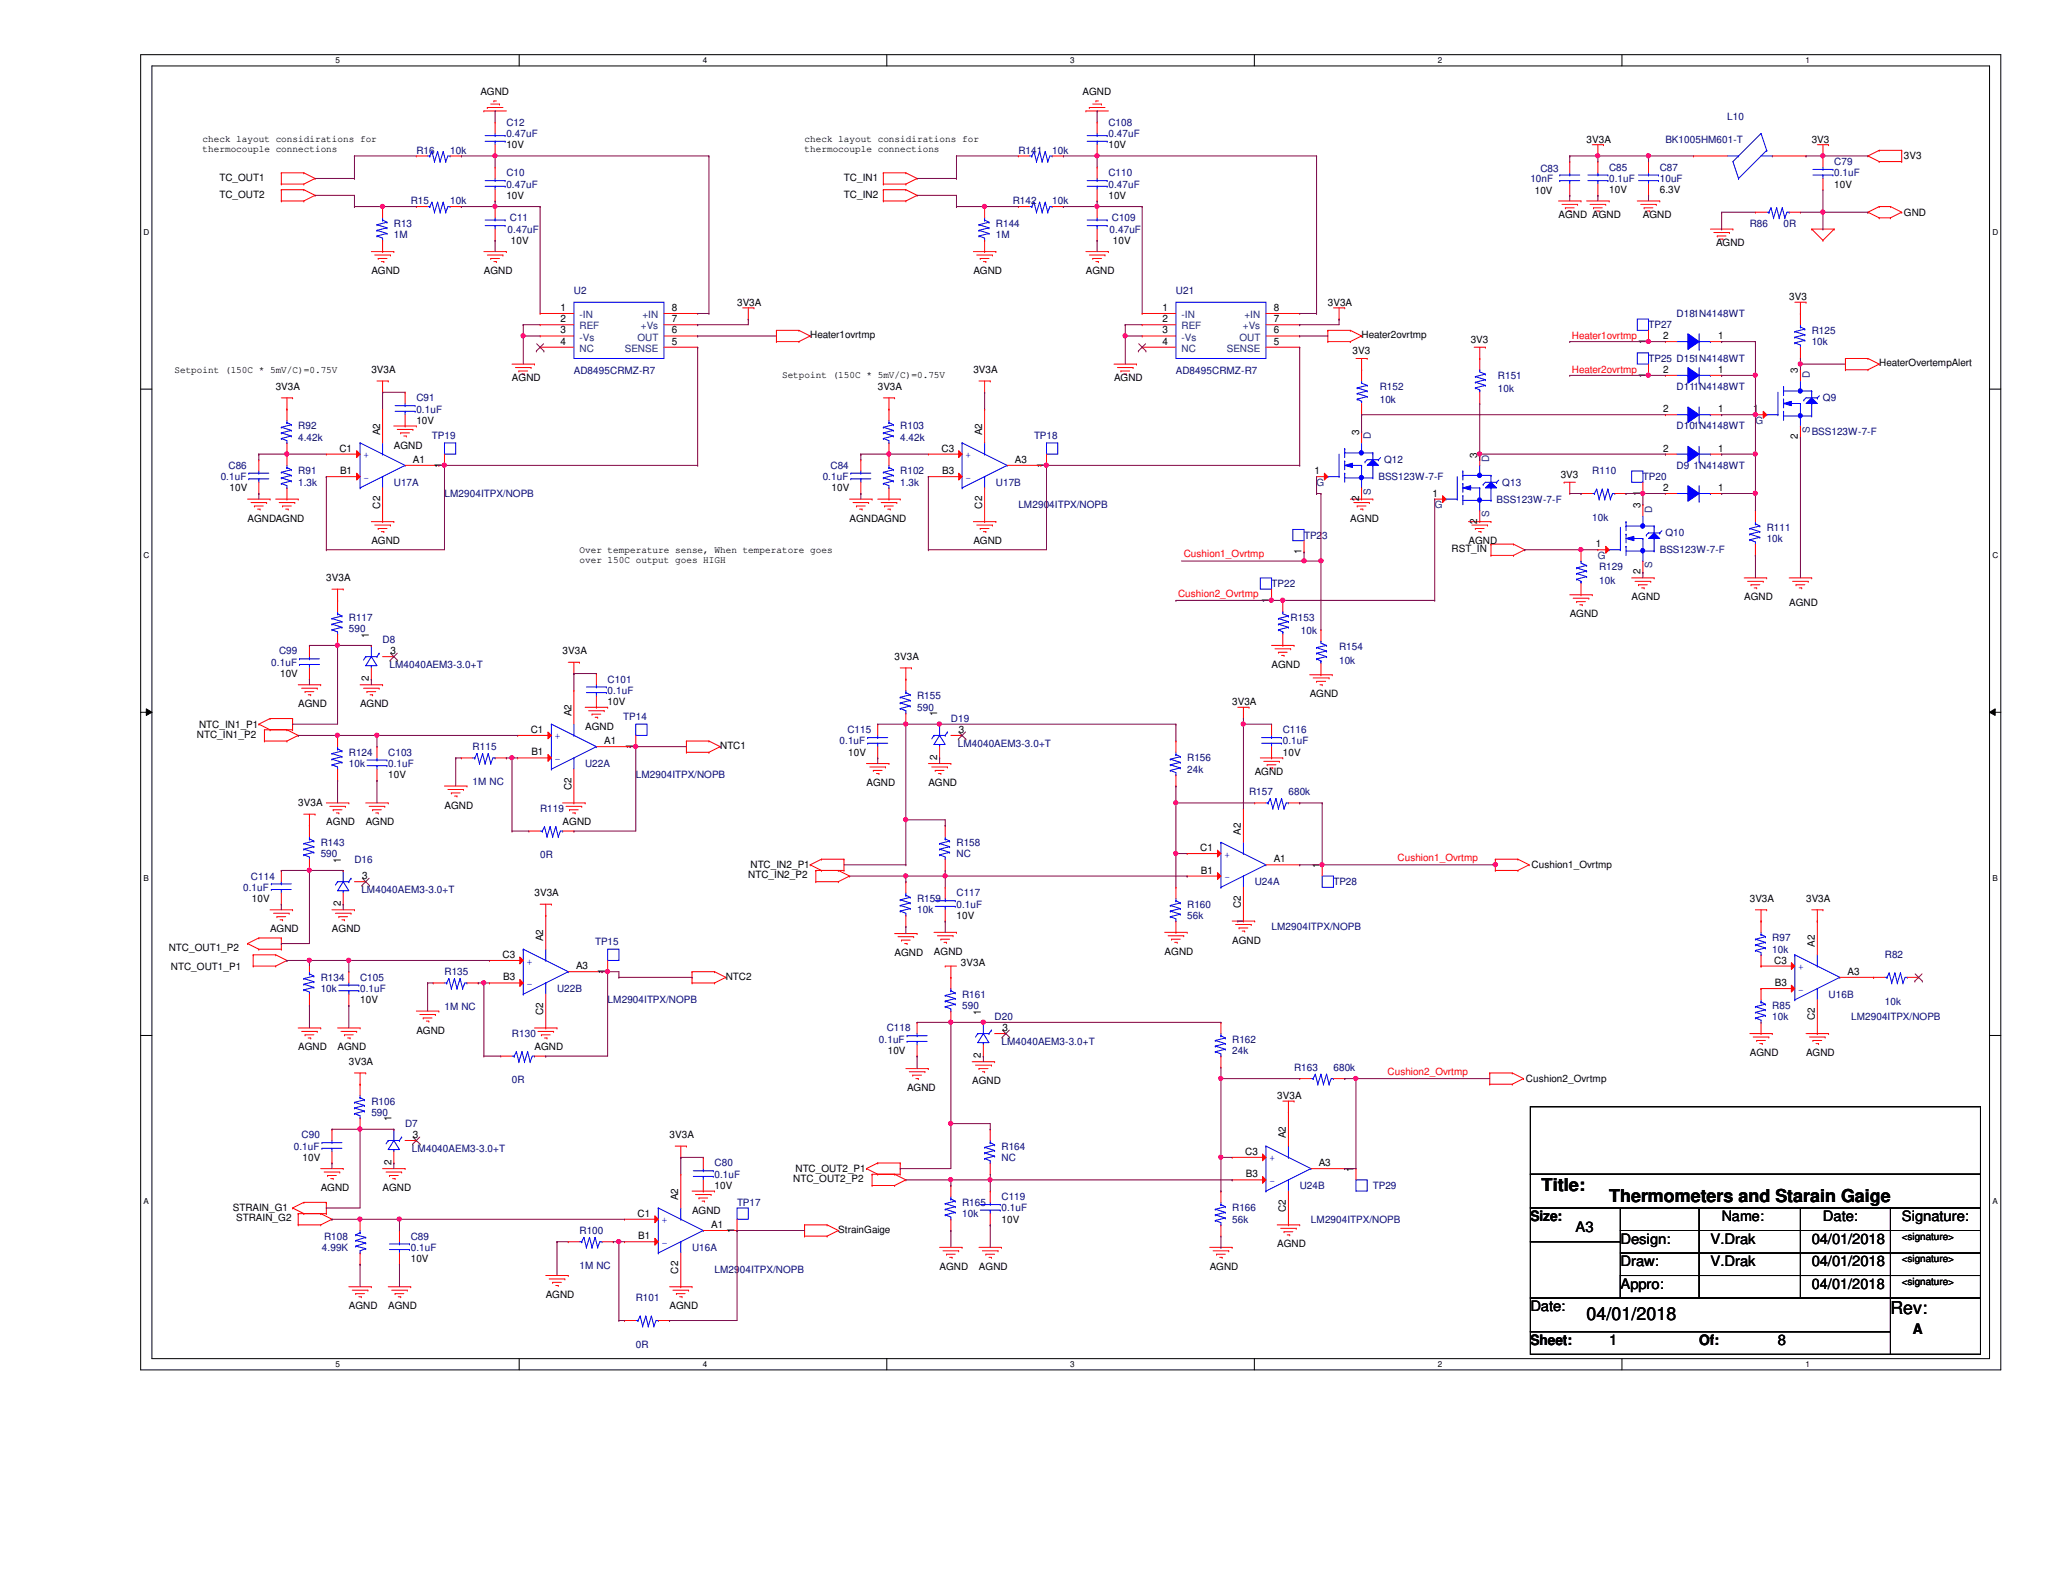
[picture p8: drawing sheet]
<svg xmlns="http://www.w3.org/2000/svg" width="279mm" height="216mm" viewBox="0 0 279 216" stroke-linecap="round" stroke-linejoin="round" font-family="sans-serif">
<defs><g id="words">
<g font-size="2.4">
<text x="208.8" y="161.3">Title:</text>
<text x="217.9" y="162.8">Thermometers and Starain Gaige</text>
<text x="214.9" y="178.8">04/01/2018</text>
<text x="256" y="178">Rev:</text>
</g>
<g font-size="1.9">
<text x="207.3" y="165.4">Size:</text>
<text x="213.4" y="166.9">A3</text>
<text x="233.2" y="165.4">Name:</text>
<text x="246.9" y="165.4">Date:</text>
<text x="257.6" y="165.4">Signature:</text>
<text x="219.5" y="168.4">Design:</text>
<text x="219.5" y="171.5">Draw:</text>
<text x="231.6" y="168.4">V.Drak</text>
<text x="231.6" y="171.5">V.Drak</text>
<text x="245.4" y="168.4">04/01/2018</text>
<text x="245.4" y="171.5">04/01/2018</text>
<text x="207.3" y="177.6">Date:</text>
<text x="219.5" y="174.5">Appro:</text>
<text x="245.4" y="174.5">04/01/2018</text>
<text x="207.3" y="182.2">Sheet:</text>
<text x="217.9" y="182.2">1</text>
<text x="230.1" y="182.2">Of:</text>
<text x="240.8" y="182.2">8</text>
<text x="259.1" y="180.7">A</text>
</g>
<g font-size="1.4">
<text x="65.1" y="12.9">AGND</text>
<text x="146.6" y="12.9">AGND</text>
<text x="27.4" y="19.2">check layout considirations for</text>
<text x="27.4" y="20.6">thermocouple connections</text>
<text x="68.6" y="20.1">10V</text>
<text x="109" y="19.2">check layout considirations for</text>
<text x="109" y="20.6">thermocouple connections</text>
<text x="150.1" y="20.1">10V</text>
<text x="214.9" y="19.3">3V3A</text>
<text x="245.4" y="19.3">3V3</text>
<text x="257.9" y="21.6">3V3</text>
<text x="29.7" y="24.5">TC_OUT1</text>
<text x="29.7" y="26.8">TC_OUT2</text>
<text x="68.6" y="26.9">10V</text>
<text x="114.3" y="24.5">TC_IN1</text>
<text x="114.3" y="26.8">TC_IN2</text>
<text x="150.1" y="26.9">10V</text>
<text x="207.9" y="26.3">10V</text>
<text x="211.1" y="29.5">AGND AGND</text>
<text x="217.9" y="26.2">10V</text>
<text x="222.5" y="29.5">AGND</text>
<text x="224.8" y="26.2">6.3V</text>
<text x="248.4" y="25.4">10V</text>
<text x="257.9" y="29.2">GND</text>
<text x="69.2" y="33">10V</text>
<text x="150.7" y="33">10V</text>
<text x="232.4" y="33.3">AGND</text>
<text x="50.3" y="37.1">AGND</text>
<text x="65.5" y="37.1">AGND</text>
<text x="99.8" y="41.4">3V3A</text>
<text x="131.8" y="37.1">AGND</text>
<text x="147.1" y="37.1">AGND</text>
<text x="179.8" y="41.4">3V3A</text>
<text x="242.3" y="40.6">3V3</text>
<text x="75.9" y="42.1">1</text>
<text x="75.9" y="43.6">2</text>
<text x="75.9" y="45.2">3</text>
<text x="75.9" y="46.7">4</text>
<text x="91" y="46.7">5</text>
<text x="91" y="45.2">6</text>
<text x="91" y="43.6">7</text>
<text x="91" y="42.1">8</text>
<text x="109.7" y="45.8">Heater1ovrtmp</text>
<text x="157.4" y="42.1">1</text>
<text x="157.4" y="43.6">2</text>
<text x="157.4" y="45.2">3</text>
<text x="157.4" y="46.7">4</text>
<text x="172.5" y="46.7">5</text>
<text x="172.5" y="45.2">6</text>
<text x="172.5" y="43.6">7</text>
<text x="172.5" y="42.1">8</text>
<text x="183.2" y="48">3V3</text>
<text x="184.4" y="45.8">Heater2ovrtmp</text>
<text x="199.2" y="46.4">3V3</text>
<text x="222.9" y="46.6" transform="rotate(-90 222.9 46.6)">1</text>
<text x="225.3" y="45.9">2</text>
<text x="232.7" y="45.9">1</text>
<text x="23.6" y="50.5">Setpoint (150C * 5mV/C)=0.75V</text>
<text x="37.3" y="52.8">3V3A</text>
<text x="50.3" y="50.5">3V3A</text>
<text x="69.3" y="51.6">AGND</text>
<text x="105.9" y="51.2">Setpoint (150C * 5mV/C)=0.75V</text>
<text x="118.9" y="52.8">3V3A</text>
<text x="131.8" y="50.5">3V3A</text>
<text x="150.9" y="51.6">AGND</text>
<text x="222.9" y="51.1" transform="rotate(-90 222.9 51.1)">1</text>
<text x="225.3" y="50.5">2</text>
<text x="232.7" y="50.5">1</text>
<text x="243.5" y="50.5" transform="rotate(-90 243.5 50.5)">3</text>
<text x="254.5" y="49.6">HeaterOvertempAlert</text>
<text x="51.5" y="58.9" transform="rotate(-90 51.5 58.9)">A2</text>
<text x="56.4" y="57.4">10V</text>
<text x="133" y="58.9" transform="rotate(-90 133 58.9)">A2</text>
<text x="184.1" y="58.9" transform="rotate(-90 184.1 58.9)">3</text>
<text x="225.3" y="55.8">2</text>
<text x="232.7" y="55.8">1</text>
<text x="237.4" y="55.8">1</text>
<text x="243.5" y="59.5" transform="rotate(-90 243.5 59.5)">2</text>
<text x="46" y="61.2">C1</text>
<text x="46.1" y="64.2">B1</text>
<text x="53.3" y="60.7">AGND</text>
<text x="55.9" y="62.7">A1</text>
<text x="59.9" y="63.3" transform="rotate(-90 59.9 63.3)">1</text>
<text x="127.5" y="61.2">C3</text>
<text x="127.6" y="64.2">B3</text>
<text x="137.5" y="62.7">A3</text>
<text x="141.4" y="63.3" transform="rotate(-90 141.4 63.3)">1</text>
<text x="178" y="64.2">1</text>
<text x="200.1" y="62" transform="rotate(-90 200.1 62)">3</text>
<text x="211.4" y="64.7">3V3</text>
<text x="225.3" y="61.2">2</text>
<text x="232.7" y="61.2">1</text>
<text x="31.1" y="66.5">10V</text>
<text x="33.5" y="70.7">AGNDAGND</text>
<text x="51.5" y="68.9" transform="rotate(-90 51.5 68.9)">C2</text>
<text x="112.6" y="66.5">10V</text>
<text x="115.1" y="70.7">AGNDAGND</text>
<text x="133" y="68.9" transform="rotate(-90 133 68.9)">C2</text>
<text x="182.9" y="70.7">AGND</text>
<text x="184.1" y="67.9" transform="rotate(-90 184.1 67.9)">2</text>
<text x="194" y="67.3">1</text>
<text x="200.1" y="71" transform="rotate(-90 200.1 71)">2</text>
<text x="222.2" y="68.8" transform="rotate(-90 222.2 68.8)">3</text>
<text x="222.2" y="67.1" transform="rotate(-90 222.2 67.1)">1</text>
<text x="225.3" y="66.5">2</text>
<text x="232.7" y="66.5">1</text>
<text x="50.3" y="73.7">AGND</text>
<text x="78.5" y="74.8">Over temperature sense, When temperatore goes</text>
<text x="78.5" y="76.2">over 150C output goes HIGH</text>
<text x="131.8" y="73.7">AGND</text>
<text x="176.3" y="75.1" transform="rotate(-90 176.3 75.1)">1</text>
<text x="196.6" y="74.8">RST_IN</text>
<text x="198.9" y="73.7">AGND</text>
<text x="216.1" y="74.1">1</text>
<text x="222.2" y="77.8" transform="rotate(-90 222.2 77.8)">2</text>
<text x="44.2" y="78.7">3V3A</text>
<text x="171.9" y="81.6" transform="rotate(-90 171.9 81.6)">1</text>
<text x="212.6" y="83.6">AGND</text>
<text x="221" y="81.3">AGND</text>
<text x="236.2" y="81.3">AGND</text>
<text x="242.3" y="82.1">AGND</text>
<text x="50" y="86.4" transform="rotate(-90 50 86.4)">1</text>
<text x="52.9" y="88.6">3</text>
<text x="76.2" y="88.6">3V3A</text>
<text x="121.2" y="89.4">3V3A</text>
<text x="37.9" y="91.7">10V</text>
<text x="40.4" y="95.8">AGND</text>
<text x="48.8" y="95.8">AGND</text>
<text x="50" y="92.3" transform="rotate(-90 50 92.3)">2</text>
<text x="82.3" y="95.5">10V</text>
<text x="166.9" y="95.5">3V3A</text>
<text x="172.2" y="90.5">AGND</text>
<text x="177.4" y="94.4">AGND</text>
<text x="26.7" y="99.9">NTC_IN1_P2</text>
<text x="27" y="98.6">NTC_IN1_P1</text>
<text x="71.9" y="99.3">C1</text>
<text x="77.4" y="97" transform="rotate(-90 77.4 97)">A2</text>
<text x="79.2" y="98.8">AGND</text>
<text x="81.8" y="100.8">A1</text>
<text x="85.8" y="101.4" transform="rotate(-90 85.8 101.4)">1</text>
<text x="97.5" y="101.4">NTC1</text>
<text x="126.9" y="97" transform="rotate(-90 126.9 97)">1</text>
<text x="129.8" y="99.3">3</text>
<text x="52.6" y="105.4">10V</text>
<text x="72" y="102.3">B1</text>
<text x="77.4" y="107" transform="rotate(-90 77.4 107)">C2</text>
<text x="114.9" y="102.4">10V</text>
<text x="117.3" y="106.5">AGND</text>
<text x="125.7" y="106.5">AGND</text>
<text x="126.9" y="103" transform="rotate(-90 126.9 103)">2</text>
<text x="169.9" y="104.9">AGND</text>
<text x="173.7" y="102.4">10V</text>
<text x="40.4" y="109.2">3V3A</text>
<text x="44.2" y="111.8">AGND</text>
<text x="49.5" y="111.8">AGND</text>
<text x="60.2" y="109.5">AGND</text>
<text x="76.2" y="111.8">AGND</text>
<text x="168.1" y="113" transform="rotate(-90 168.1 113)">A2</text>
<text x="46.1" y="116.8" transform="rotate(-90 46.1 116.8)">1</text>
<text x="49.1" y="119.1">3</text>
<text x="101.3" y="119">NTC_IN2_P2</text>
<text x="101.6" y="117.6">NTC_IN2_P1</text>
<text x="162.6" y="115.3">C1</text>
<text x="162.6" y="118.3">B1</text>
<text x="172.5" y="116.8">A1</text>
<text x="178.7" y="117.6" transform="rotate(-90 178.7 117.6)">1</text>
<text x="207.4" y="117.6">Cushion1_Ovrtmp</text>
<text x="34.1" y="122.2">10V</text>
<text x="46.1" y="122.8" transform="rotate(-90 46.1 122.8)">2</text>
<text x="72.4" y="121.4">3V3A</text>
<text x="129.5" y="124.5">10V</text>
<text x="168.1" y="123" transform="rotate(-90 168.1 123)">C2</text>
<text x="237" y="122.2">3V3A</text>
<text x="244.6" y="122.2">3V3A</text>
<text x="22.9" y="128.9">NTC_OUT1_P2</text>
<text x="23.2" y="131.3">NTC_OUT1_P1</text>
<text x="36.6" y="126.3">AGND</text>
<text x="45" y="126.3">AGND</text>
<text x="68.1" y="129.8">C3</text>
<text x="73.6" y="127.5" transform="rotate(-90 73.6 127.5)">A2</text>
<text x="78" y="131.3">A3</text>
<text x="82" y="131.9" transform="rotate(-90 82 131.9)">1</text>
<text x="121.2" y="129.5">AGND</text>
<text x="126.5" y="129.3">AGND</text>
<text x="130.1" y="130.9">3V3A</text>
<text x="157.7" y="129.3">AGND</text>
<text x="166.9" y="127.8">AGND</text>
<text x="240.3" y="130.5">C3</text>
<text x="245.8" y="128.3" transform="rotate(-90 245.8 128.3)">A2</text>
<text x="48.8" y="135.9">10V</text>
<text x="68.2" y="132.8">B3</text>
<text x="73.6" y="137.5" transform="rotate(-90 73.6 137.5)">C2</text>
<text x="98.3" y="132.7">NTC2</text>
<text x="132.8" y="137.4" transform="rotate(-90 132.8 137.4)">1</text>
<text x="240.4" y="133.6">B3</text>
<text x="250.2" y="132">A3</text>
<text x="40.4" y="142.3">AGND</text>
<text x="45.7" y="142.3">AGND</text>
<text x="56.4" y="140">AGND</text>
<text x="72.4" y="142.3">AGND</text>
<text x="120.2" y="142.7">10V</text>
<text x="132.8" y="143.3" transform="rotate(-90 132.8 143.3)">2</text>
<text x="135.8" y="139.7">3</text>
<text x="237" y="143">AGND</text>
<text x="244.6" y="143">AGND</text>
<text x="245.8" y="138.2" transform="rotate(-90 245.8 138.2)">C2</text>
<text x="47.2" y="144.3">3V3A</text>
<text x="122.9" y="147.8">AGND</text>
<text x="131.7" y="146.9">AGND</text>
<text x="173" y="148.8">3V3A</text>
<text x="206.7" y="146.6">Cushion2_Ovrtmp</text>
<text x="53" y="151.9" transform="rotate(-90 53 151.9)">1</text>
<text x="55.9" y="154.1">3</text>
<text x="90.7" y="154.2">3V3A</text>
<text x="174.2" y="154.2" transform="rotate(-90 174.2 154.2)">A2</text>
<text x="41" y="157.2">10V</text>
<text x="43.4" y="161.3">AGND</text>
<text x="51.8" y="161.3">AGND</text>
<text x="53" y="157.8" transform="rotate(-90 53 157.8)">2</text>
<text x="96.8" y="161">10V</text>
<text x="107.4" y="160.1">NTC_OUT2_P2</text>
<text x="107.7" y="158.7">NTC_OUT2_P1</text>
<text x="168.7" y="156.4">C3</text>
<text x="168.7" y="159.5">B3</text>
<text x="178.6" y="157.9">A3</text>
<text x="183.3" y="158.7" transform="rotate(-90 183.3 158.7)">1</text>
<text x="31.5" y="164.1">STRAIN_G1</text>
<text x="32" y="165.4">STRAIN_G2</text>
<text x="86.4" y="164.8">C1</text>
<text x="86.4" y="167.9">B1</text>
<text x="91.9" y="162.6" transform="rotate(-90 91.9 162.6)">A2</text>
<text x="93.7" y="164.4">AGND</text>
<text x="96.3" y="166.3">A1</text>
<text x="99.5" y="167" transform="rotate(-90 99.5 167)">1</text>
<text x="113.5" y="167">StrainGaige</text>
<text x="135.6" y="165.6">10V</text>
<text x="174.2" y="164.1" transform="rotate(-90 174.2 164.1)">C2</text>
<text x="257.6" y="167.9">&lt;signature&gt;</text>
<text x="55.6" y="170.9">10V</text>
<text x="91.9" y="172.5" transform="rotate(-90 91.9 172.5)">C2</text>
<text x="127.3" y="172">AGND</text>
<text x="132.6" y="172">AGND</text>
<text x="163.8" y="172">AGND</text>
<text x="173" y="169">AGND</text>
<text x="257.6" y="170.9">&lt;signature&gt;</text>
<text x="257.6" y="174">&lt;signature&gt;</text>
<text x="47.2" y="177.3">AGND</text>
<text x="52.6" y="177.3">AGND</text>
<text x="73.9" y="175.8">AGND</text>
<text x="90.7" y="177.3">AGND</text>
</g>
<g font-size="1.4" fill="#000080">
<text x="68.6" y="17">C12</text>
<text x="150.1" y="17">C108</text>
<text x="233.9" y="16.3">L10</text>
<text x="56.4" y="20.8">R16</text>
<text x="61" y="20.8">10k</text>
<text x="68.6" y="18.5">0.47uF</text>
<text x="68.6" y="23.9">C10</text>
<text x="137.9" y="20.8">R141</text>
<text x="142.5" y="20.8">10k</text>
<text x="150.1" y="23.9">C110</text>
<text x="150.1" y="18.5">0.47uF</text>
<text x="208.6" y="23.3">C83</text>
<text x="217.9" y="23.1">C85</text>
<text x="224.8" y="23.1">C87</text>
<text x="225.6" y="19.3">BK1005HM601-T</text>
<text x="248.4" y="22.4">C79</text>
<text x="248.4" y="23.9">0.1uF</text>
<text x="55.6" y="27.7">R15</text>
<text x="61" y="27.7">10k</text>
<text x="68.6" y="25.4">0.47uF</text>
<text x="69" y="30">C11</text>
<text x="137.2" y="27.7">R142</text>
<text x="142.5" y="27.7">10k</text>
<text x="150.1" y="25.4">0.47uF</text>
<text x="150.6" y="30">C109</text>
<text x="207.3" y="24.6">10nF</text>
<text x="217.9" y="24.6">0.1uF</text>
<text x="224.8" y="24.6">10uF</text>
<text x="53.3" y="30.7">R13</text>
<text x="53.3" y="32.3">1M</text>
<text x="68.7" y="31.5">0.47uF</text>
<text x="134.9" y="30.7">R144</text>
<text x="134.9" y="32.3">1M</text>
<text x="150.3" y="31.5">0.47uF</text>
<text x="237" y="30.7">R86</text>
<text x="241.6" y="30.7">0R</text>
<text x="77.7" y="39.9">U2</text>
<text x="159.3" y="39.9">U21</text>
<text x="223.3" y="44.4">TP27</text>
<text x="227.1" y="42.9">D181N4148WT</text>
<text x="245.4" y="45.2">R125</text>
<text x="245.4" y="46.7">10k</text>
<text x="77.7" y="50.7">AD8495CRMZ-R7</text>
<text x="159.3" y="50.7">AD8495CRMZ-R7</text>
<text x="186.9" y="52.8">R152</text>
<text x="202.9" y="51.3">R151</text>
<text x="202.9" y="53.1">10k</text>
<text x="223.3" y="49">TP25 D151N4148WT</text>
<text x="227.1" y="52.8">D111N4148WT</text>
<text x="40.4" y="58.2">R92</text>
<text x="40.4" y="59.7">4.42k</text>
<text x="56.4" y="54.4">C91</text>
<text x="56.4" y="55.9">0.1uF</text>
<text x="58.5" y="59.4">TP19</text>
<text x="121.9" y="58.2">R103</text>
<text x="121.9" y="59.7">4.42k</text>
<text x="140" y="59.4">TP18</text>
<text x="186.9" y="54.7">10k</text>
<text x="227.1" y="58.2">D101N4148WT</text>
<text x="245.4" y="58.9">BSS123W-7-F</text>
<text x="246.9" y="54.4">Q9</text>
<text x="29.9" y="65">0.1uF</text>
<text x="30.9" y="63.5">C86</text>
<text x="40.4" y="64.3">R91</text>
<text x="40.4" y="65.8">1.3k</text>
<text x="53.3" y="65.8">U17A</text>
<text x="111.4" y="65">0.1uF</text>
<text x="112.5" y="63.5">C84</text>
<text x="121.9" y="64.3">R102</text>
<text x="121.9" y="65.8">1.3k</text>
<text x="134.9" y="65.8">U17B</text>
<text x="186.7" y="65">BSS123W-7-F</text>
<text x="187.5" y="62.7">Q12</text>
<text x="203.5" y="65.8">Q13</text>
<text x="215.6" y="64.3">R110</text>
<text x="222.5" y="65">TP20</text>
<text x="227.1" y="63.5">D9 1N4148WT</text>
<text x="60.2" y="67.3">LM2904ITPX/NOPB</text>
<text x="137.9" y="68.8">LM2904ITPX/NOPB</text>
<text x="202.7" y="68.1">BSS123W-7-F</text>
<text x="215.6" y="70.5">10k</text>
<text x="239.3" y="71.9">R111</text>
<text x="176.6" y="72.9">TP23</text>
<text x="216.6" y="77.2">R129</text>
<text x="224.8" y="74.9">BSS123W-7-F</text>
<text x="225.6" y="72.6">Q10</text>
<text x="239.3" y="73.4">10k</text>
<text x="172.2" y="79.5">TP22</text>
<text x="216.6" y="79">10k</text>
<text x="37.8" y="88.6">C99</text>
<text x="47.2" y="84.1">R117</text>
<text x="47.2" y="85.6">590</text>
<text x="51.8" y="87.1">D8</text>
<text x="174.8" y="84.1">R153</text>
<text x="176.2" y="85.9">10k</text>
<text x="181.4" y="88.1">R154</text>
<text x="181.4" y="89.9">10k</text>
<text x="36.7" y="90.2">0.1uF</text>
<text x="52.7" y="90.5">LM4040AEM3-3.0+T</text>
<text x="82.3" y="92.5">C101</text>
<text x="82.3" y="94">0.1uF</text>
<text x="124.2" y="94.7">R155</text>
<text x="64" y="101.6">R115</text>
<text x="84.4" y="97.5">TP14</text>
<text x="113.7" y="100.8">0.1uF</text>
<text x="114.8" y="99.3">C115</text>
<text x="124.2" y="96.3">590</text>
<text x="128.8" y="97.8">D19</text>
<text x="129.7" y="101.1">LM4040AEM3-3.0+T</text>
<text x="173.7" y="99.3">C116</text>
<text x="173.7" y="100.8">0.1uF</text>
<text x="47.2" y="102.4">R124</text>
<text x="47.2" y="103.9">10k</text>
<text x="52.6" y="102.4">C103</text>
<text x="52.6" y="103.9">0.1uF</text>
<text x="64" y="106.3">1M NC</text>
<text x="79.2" y="103.9">U22A</text>
<text x="86.1" y="105.4">LM2904ITPX/NOPB</text>
<text x="160.8" y="103.1">R156</text>
<text x="160.8" y="104.6">24k</text>
<text x="169.2" y="107.7">R157</text>
<text x="174.5" y="107.7">680k</text>
<text x="73.2" y="110">R119</text>
<text x="34" y="119.1">C114</text>
<text x="43.4" y="114.6">R143</text>
<text x="43.4" y="116.1">590</text>
<text x="48" y="116.8">D16</text>
<text x="73.2" y="116.2">0R</text>
<text x="129.5" y="114.6">R158</text>
<text x="129.5" y="116.1">NC</text>
<text x="169.9" y="119.9">U24A</text>
<text x="180.6" y="119.9">TP28</text>
<text x="32.9" y="120.6">0.1uF</text>
<text x="48.9" y="120.9">LM4040AEM3-3.0+T</text>
<text x="124.2" y="122.2">R159</text>
<text x="124.2" y="123.7">10k</text>
<text x="129.5" y="121.4">C117</text>
<text x="129.5" y="122.9">0.1uF</text>
<text x="160.8" y="122.9">R160</text>
<text x="160.8" y="124.5">56k</text>
<text x="172.2" y="126">LM2904ITPX/NOPB</text>
<text x="80.6" y="128">TP15</text>
<text x="240" y="127.5">R97</text>
<text x="240" y="129">10k</text>
<text x="255.3" y="129.8">R82</text>
<text x="43.4" y="132.8">R134</text>
<text x="43.4" y="134.4">10k</text>
<text x="48.8" y="132.8">C105</text>
<text x="48.8" y="134.4">0.1uF</text>
<text x="60.2" y="132.1">R135</text>
<text x="60.2" y="136.8">1M NC</text>
<text x="75.4" y="134.4">U22B</text>
<text x="82.3" y="135.9">LM2904ITPX/NOPB</text>
<text x="130.3" y="135.1">R161</text>
<text x="130.3" y="136.7">590</text>
<text x="240" y="136.7">R85</text>
<text x="247.6" y="135.1">U16B</text>
<text x="255.3" y="136.1">10k</text>
<text x="69.3" y="140.5">R130</text>
<text x="119" y="141.2">0.1uF</text>
<text x="120.1" y="139.7">C118</text>
<text x="134.7" y="138.2">D20</text>
<text x="135.6" y="141.5">LM4040AEM3-3.0+T</text>
<text x="166.9" y="141.2">R162</text>
<text x="166.9" y="142.7">24k</text>
<text x="240" y="138.2">10k</text>
<text x="250.7" y="138.2">LM2904ITPX/NOPB</text>
<text x="50.3" y="149.6">R106</text>
<text x="69.3" y="146.7">0R</text>
<text x="175.3" y="145">R163</text>
<text x="180.6" y="145">680k</text>
<text x="39.8" y="155.7">0.1uF</text>
<text x="40.9" y="154.2">C90</text>
<text x="50.3" y="151.1">590</text>
<text x="54.9" y="152.7">D7</text>
<text x="55.8" y="156">LM4040AEM3-3.0+T</text>
<text x="135.6" y="155.7">R164</text>
<text x="96.8" y="158">C80</text>
<text x="96.8" y="159.5">0.1uF</text>
<text x="135.6" y="157.2">NC</text>
<text x="176" y="161">U24B</text>
<text x="185.9" y="161">TP29</text>
<text x="43.9" y="167.9">R108</text>
<text x="55.6" y="167.9">C89</text>
<text x="78.5" y="167.1">R100</text>
<text x="99.8" y="163.3">TP17</text>
<text x="130.3" y="163.3">R165</text>
<text x="130.3" y="164.8">10k</text>
<text x="135.6" y="162.6">C119</text>
<text x="135.6" y="164.1">0.1uF</text>
<text x="166.9" y="164.1">R166</text>
<text x="166.9" y="165.6">56k</text>
<text x="177.5" y="165.6">LM2904ITPX/NOPB</text>
<text x="43.6" y="169.4">4.99K</text>
<text x="55.6" y="169.4">0.1uF</text>
<text x="78.5" y="171.9">1M NC</text>
<text x="93.7" y="169.4">U16A</text>
<text x="96.8" y="172.5">LM2904ITPX/NOPB</text>
<text x="86.1" y="176.3">R101</text>
<text x="86.1" y="182.5">0R</text>
</g>
<g font-size="1.4" fill="#004080">
<text x="78.5" y="43.1">-IN</text>
<text x="78.5" y="44.6">REF</text>
<text x="78.5" y="46.1">-Vs</text>
<text x="78.5" y="47.7">NC</text>
<text x="84.6" y="47.7">SENSE</text>
<text x="86.3" y="46.1">OUT</text>
<text x="86.8" y="44.6">+Vs</text>
<text x="87" y="43.1">+IN</text>
<text x="160" y="43.1">-IN</text>
<text x="160" y="44.6">REF</text>
<text x="160" y="46.1">-Vs</text>
<text x="160" y="47.7">NC</text>
<text x="166.2" y="47.7">SENSE</text>
<text x="167.9" y="46.1">OUT</text>
<text x="168.3" y="44.6">+Vs</text>
<text x="168.5" y="43.1">+IN</text>
<text x="245.1" y="51.1" transform="rotate(-90 245.1 51.1)">D</text>
<text x="185.7" y="59.5" transform="rotate(-90 185.7 59.5)">D</text>
<text x="237.7" y="57.4">G</text>
<text x="245.1" y="58.6" transform="rotate(-90 245.1 58.6)">S</text>
<text x="178.3" y="65.8">G</text>
<text x="201.7" y="62.6" transform="rotate(-90 201.7 62.6)">D</text>
<text x="185.7" y="67" transform="rotate(-90 185.7 67)">S</text>
<text x="194.3" y="68.8">G</text>
<text x="201.7" y="70.1" transform="rotate(-90 201.7 70.1)">S</text>
<text x="223.8" y="69.4" transform="rotate(-90 223.8 69.4)">D</text>
<text x="216.4" y="75.7">G</text>
<text x="223.8" y="76.9" transform="rotate(-90 223.8 76.9)">S</text>
</g>
<g font-size="1.4" fill="#f00">
<text x="212.9" y="46">Heater1ovrtmp</text>
<text x="212.9" y="50.5">Heater2ovrtmp</text>
<text x="160.3" y="75.5">Cushion1_Ovrtmp</text>
<text x="159.6" y="80.8">Cushion2_Ovrtmp</text>
<text x="189.3" y="116.6">Cushion1_Ovrtmp</text>
<text x="187.9" y="145.6">Cushion2_Ovrtmp</text>
</g>
<g font-size="1.4" fill="#00f">
<text x="49.2" y="65.1">-</text>
<text x="49.2" y="62.1">+</text>
<text x="130.8" y="65.1">-</text>
<text x="130.8" y="62.1">+</text>
<text x="75.1" y="100.2">+</text>
<text x="75.1" y="103.2">-</text>
<text x="165.8" y="119.2">-</text>
<text x="165.8" y="116.2">+</text>
<text x="71.3" y="130.6">+</text>
<text x="243.5" y="131.4">+</text>
<text x="71.3" y="133.7">-</text>
<text x="243.5" y="134.5">-</text>
<text x="171.9" y="160.4">-</text>
<text x="171.9" y="157.3">+</text>
<text x="89.6" y="165.7">+</text>
<text x="89.6" y="168.7">-</text>
</g>
<g font-size="1.1">
<text x="45.4" y="8.6">5</text>
<text x="95.2" y="8.6">4</text>
<text x="144.9" y="8.6">3</text>
<text x="194.7" y="8.6">2</text>
<text x="244.5" y="8.6">1</text>
<text x="19.4" y="31.8">D</text>
<text x="269.8" y="31.8">D</text>
<text x="19.4" y="75.6">C</text>
<text x="269.8" y="75.6">C</text>
<text x="19.4" y="119.3">B</text>
<text x="269.8" y="119.3">B</text>
<text x="19.4" y="163.1">A</text>
<text x="269.8" y="163.1">A</text>
<text x="45.4" y="185.2">5</text>
<text x="95.2" y="185.2">4</text>
<text x="144.9" y="185.2">3</text>
<text x="194.7" y="185.2">2</text>
<text x="244.5" y="185.2">1</text>
</g>
</g></defs>
<path d="M19.1 7.4h251.9v178.1h-251.9zM20.6 8.9h248.9v175.1h-248.9z" fill="none" stroke="#000" stroke-width=".14"/>
<g fill="#fff">
<path d="M45.4 7.6h.6v1.2h-.6z"/>
<path d="M45.4 184.2h.6v1.2h-.6z"/>
</g>
<path d="M70.3 7.4v1.5M70.3 184v1.5" fill="none" stroke="#000" stroke-width=".14"/>
<g fill="#fff">
<path d="M95.2 7.6h.6v1.2h-.6z"/>
<path d="M95.2 184.2h.6v1.2h-.6z"/>
</g>
<path d="M120.1 7.4v1.5M120.1 184v1.5" fill="none" stroke="#000" stroke-width=".14"/>
<g fill="#fff">
<path d="M144.9 7.6h.6v1.2h-.6z"/>
<path d="M144.9 184.2h.6v1.2h-.6z"/>
</g>
<path d="M169.9 7.4v1.5M169.9 184v1.5" fill="none" stroke="#000" stroke-width=".14"/>
<g fill="#fff">
<path d="M194.7 7.6h.6v1.2h-.6z"/>
<path d="M194.7 184.2h.6v1.2h-.6z"/>
</g>
<path d="M219.7 7.4v1.5M219.7 184v1.5" fill="none" stroke="#000" stroke-width=".14"/>
<g fill="#fff">
<path d="M244.5 7.6h.6v1.2h-.6z"/>
<path d="M244.5 184.2h.6v1.2h-.6z"/>
<path d="M19.4 30.8h.8v1.2h-.8z"/>
<path d="M269.8 30.8h.8v1.2h-.8z"/>
<path d="M19.4 74.6h.8v1.2h-.8z"/>
<path d="M269.8 74.6h.8v1.2h-.8z"/>
</g>
<path d="M19.1 52.7h1.5M269.5 52.7h1.5" fill="none" stroke="#000" stroke-width=".14"/>
<g fill="#fff">
<path d="M19.4 118.4h.8v1.1h-.8z"/>
<path d="M269.8 118.4h.8v1.1h-.8z"/>
</g>
<path d="M19.1 96.5h1.5M19.8 96l.8 .5-.8 .4zM269.5 96.5l.7-.5v.9zM269.5 96.5h1.5" fill="none" stroke="#000" stroke-width=".14"/>
<path d="M19.8 96l.8 .5-.8 .4zM269.5 96.5l.7-.5v.9z" fill="#000"/>
<g fill="#fff">
<path d="M19.4 162.1h.8v1.2h-.8z"/>
<path d="M269.8 162.1h.8v1.2h-.8z"/>
</g>
<g fill="none" stroke="#000" stroke-width=".14">
<path d="M19.1 140.2h1.5M207.3 149.9h60.9v9.1h-60.9zM207.3 159h60.9v4.6h-60.9zM269.5 140.2h1.5M207.3 163.6h12.2v4.6h-12.2zM207.3 168.2h12.2v7.6h-12.2zM207.3 175.8h48.7v4.6h-48.7zM219.5 163.6h10.6v3.1h-10.6zM219.5 166.7h10.6v3h-10.6zM219.5 169.7h10.6v3.1h-10.6zM219.5 172.8h48.7v3h-48.7zM219.5 172.8h10.6v3h-10.6z"/>
<path d="M230.1 163.6h13.7v3.1h-13.7zM230.1 166.7h13.7v3h-13.7zM230.1 169.7h13.7v3.1h-13.7zM230.1 172.8h13.7v3h-13.7zM243.8 163.6h12.2v3.1h-12.2zM243.8 166.7h12.2v3h-12.2zM243.8 169.7h12.2v3.1h-12.2zM243.8 172.8h12.2v3h-12.2zM256 163.6h12.2v3.1h-12.2zM256 166.7h12.2v3h-12.2zM256 169.7h12.2v3.1h-12.2zM256 172.8h12.2v3h-12.2z"/>
<path d="M256 175.8h12.2v7.6h-12.2zM207.3 180.4h48.7v3h-48.7z"/>
</g>
<g fill="none" stroke="#f00" stroke-width=".14">
<path d="M65.5 15h.1M65.5 15h3.1M66 14.6h.1M66 14.6h2.1M66.5 14.1h1.1M66.9 13.7h.1M66.9 13.7h.3M67.6 14.1h.1M147.1 15h.1M147.1 15h3M147.5 14.6h.1M147.5 14.6h2.1"/>
<path d="M148 14.1h1.2M148.4 13.7h.1M148.4 13.7h.4M149.2 14.1h.1M215.6 19.6h1.6M216.4 19.6v1.5M217.2 19.6h.1M246.1 19.6h1.6M246.9 19.6v3M247.7 19.6h.1M38.1 24.9h.1M38.1 23.4h.1"/>
<path d="M38.1 27.2h.1M38.1 25.7h.1M38.1 24.9h3M38.1 23.4v1.5M38.1 25.7v1.5M38.1 23.4h3M38.1 27.2h3M38.1 25.7h3M41.1 24.9h.1M41.1 23.4h.1M41.1 27.2h.1M41.1 25.7h.1"/>
<path d="M41.1 23.4l1.6 .8M41.1 25.7l1.6 .8M42.7 24.2h.1M42.7 26.5h.1M42.7 24.2l-1.6 .7M42.7 26.5l-1.6 .7M50.3 34.1h3M50.8 34.5h2.1M51.2 35h.1M51.2 35h1.2M51.6 35.4h.4M52 35.4h.1"/>
<path d="M52.9 34.5h.1M53.3 34.1h.1M65.5 34.1h3.1M66 34.5h2.1M66.5 35h.1M66.5 35h1.1M66.9 35.4h.3M67.2 35.4h.1M68.1 34.5h.1M68.6 34.1h.1M119.6 24.9h.1M119.6 23.4h.1"/>
<path d="M119.6 27.2h.1M119.6 25.7h.1M119.6 24.9h3.1M119.6 23.4h3.1M119.6 27.2h3.1M119.6 25.7h3.1M119.6 23.4v1.5M119.6 25.7v1.5M122.7 24.9h.1M122.7 23.4h.1M122.7 27.2h.1M122.7 25.7h.1"/>
<path d="M122.7 23.4l1.5 .8M122.7 25.7l1.5 .8M124.2 24.2h.1M124.2 26.5h.1M124.2 24.2l-1.5 .7M124.2 26.5l-1.5 .7M131.8 34.1h3.1M132.3 34.5h2.1M132.8 35h.1M132.8 35h1.1M133.2 35.4h.3M133.5 35.4h.1"/>
<path d="M134.4 34.5h.1M134.9 34.1h.1M147.1 34.1h3M147.5 34.5h2.1M148 35h.1M148 35h1.2M148.4 35.4h.4M148.8 35.4h.1M149.6 34.5h.1M150.1 34.1h.1M211.1 27.2h3M211.5 27.7h2.2"/>
<path d="M212 28.2h.1M212 28.2h1.2M212.4 28.6h.4M212.8 28.6h.1M213.7 27.7h.1M214.1 27.2h.1M214.9 27.2h3M215.3 27.7h2.2M215.8 28.2h.1M215.8 28.2h1.2M216.2 28.6h.4M216.4 21.1h.1"/>
<path d="M216.6 28.6h.1M217.5 27.7h.1M217.9 27.2h.1M221.7 27.2h3.1M222.2 27.7h2.1M222.7 28.2h.1M222.7 28.2h1.2M223.1 28.6h.3M223.4 28.6h.1M224.3 27.7h.1M224.8 27.2h.1M231.6 31h3.1"/>
<path d="M232.1 31.5h2.1M232.6 32h.1M232.6 32h1.2M233 32.4h.3M233.3 32.4h.1M234.2 31.5h.1M234.7 31h.1M245.4 31h.1M245.4 31h3M245.4 31l1.5 1.6M246.9 21.1h.1M246.9 32.6h.1"/>
<path d="M246.9 25.7h.1M246.9 24.2v1.5M248.4 31h.1M248.4 31l-1.5 1.6M253 21.1h.1M253 28.7h.1M253 21.1l1.5 .8M253 28.7l1.5 .8M254.5 20.4h.1M254.5 21.9h.1M254.5 28h.1M254.5 29.5h.1"/>
<path d="M254.5 20.4l-1.5 .7M254.5 20.4h3.1M254.5 21.9h3.1M254.5 28l-1.5 .7M254.5 28h1.5M254.5 29.5h1.5M256 28h.1M256 29.5h.1M256 28l1.6 .7M257.6 20.4h.1M257.6 21.9h.1M257.6 28.7h.1"/>
<path d="M257.6 20.4v1.5M257.6 28.7l-1.6 .8M38.1 53.9h1.5M38.9 55.4h.1M38.9 53.9v1.5M39.6 53.9h.1M51.1 51.6h1.5M51.8 53.1h.1M51.8 51.6v1.5M52.6 51.6h.1M53.3 57.7h3.1M53.8 58.2h2.1"/>
<path d="M54.3 58.6h.1M54.3 58.6h1.2M54.7 59.1h.3M55 59.1h.1M55.9 58.2h.1M56.4 57.7h.1M69.3 49.3h3.1M69.8 49.8h2.1M70.3 50.2h.1M70.3 50.2h1.2M70.7 50.7h.3M71 50.7h.1"/>
<path d="M71.9 49.8h.1M72.4 49.3h.1M100.6 41.7h1.5M101.3 43.2h.1M101.3 41.7v1.5M102.1 41.7h.1M105.2 46.3h.1M105.2 44.7h.1M105.2 46.3h3M105.2 44.7v1.6M105.2 44.7h3M108.2 46.3h.1"/>
<path d="M108.2 44.7h.1M108.2 44.7l1.5 .8M109.7 45.5h.1M109.7 45.5l-1.5 .8M119.6 53.9h1.6M120.4 55.4h.1M120.4 53.9v1.5M121.2 53.9h.1M132.6 51.6h1.5M133.4 53.1h.1M133.4 51.6v1.5M134.1 51.6h.1"/>
<path d="M150.9 49.3h3M151.3 49.8h2.2M151.8 50.2h.1M151.8 50.2h1.2M152.2 50.7h.4M152.6 50.7h.1M153.5 49.8h.1M153.9 49.3h.1M179.8 46.3h.1M179.8 44.7h.1M179.8 46.3h3.1M179.8 44.7h3.1"/>
<path d="M179.8 44.7v1.6M180.6 41.7h1.5M181.4 43.2h.1M181.4 41.7v1.5M182.1 41.7h.1M182.9 46.3h.1M182.9 44.7h.1M182.9 44.7l1.5 .8M183.6 48.6h1.6M184.4 45.5h.1M184.4 50.1h.1M184.4 45.5l-1.5 .8"/>
<path d="M184.4 48.6v1.5M185.2 48.6h.1M199.6 47h1.6M200.4 48.6h.1M200.4 47v1.6M201.2 47h.1M243.1 40.9h1.5M243.8 42.5h.1M243.8 40.9v1.6M244.6 40.9h.1M249.9 50.1h.1M249.9 48.6h.1"/>
<path d="M249.9 50.1h3.1M249.9 48.6v1.5M249.9 48.6h3.1M253 50.1h.1M253 48.6h.1M253 48.6l1.5 .7M254.5 49.3h.1M254.5 49.3l-1.5 .8M33.5 67.6h3.1M34 68.1h2.1M34.5 68.5h.1M34.5 68.5h1.1"/>
<path d="M34.9 69h.3M35.2 69h.1M36.1 68.1h.1M36.6 67.6h.1M37.3 67.6h3.1M37.8 68.1h2.1M38.3 68.5h.1M38.3 68.5h1.2M38.7 69h.3M39 69h.1M39.9 68.1h.1M40.4 67.6h.1"/>
<path d="M45 79.8h1.5M45.7 79.8v1.5M46.5 79.8h.1M50.3 70.7h3M50.8 71.1h2.1M51.2 71.6h.1M51.2 71.6h1.2M51.6 72h.4M52 72h.1M52.9 71.1h.1M53.3 70.7h.1M115.1 67.6h3"/>
<path d="M115.5 68.1h2.1M116 68.5h.1M116 68.5h1.2M116.4 69h.4M116.8 69h.1M117.6 68.1h.1M118.1 67.6h.1M118.9 67.6h3M119.3 68.1h2.2M119.8 68.5h.1M119.8 68.5h1.2M120.2 69h.4"/>
<path d="M120.6 69h.1M121.5 68.1h.1M121.9 67.6h.1M131.8 70.7h3.1M132.3 71.1h2.1M132.8 71.6h.1M132.8 71.6h1.1M133.2 72h.3M133.5 72h.1M134.4 71.1h.1M134.9 70.7h.1M141.7 63h.1"/>
<path d="M141.7 61.5v1.5M182.9 67.6h3M183.3 68.1h2.2M183.8 68.5h.1M183.8 68.5h1.2M184.2 69h.4M184.6 69h.1M185.5 68.1h.1M185.9 67.6h.1M198.9 70.7h3M199.3 71.1h2.2M199.8 71.6h.1"/>
<path d="M199.8 71.6h1.2M200.2 72h.4M200.6 72h.1M201.5 71.1h.1M201.9 75.2h.1M201.9 73.7h.1M201.9 70.7h.1M201.9 75.2h3.1M201.9 73.7v1.5M201.9 73.7h3.1M205 75.2h.1M205 73.7h.1"/>
<path d="M205 73.7l1.5 .8M206.5 74.5h.1M206.5 74.5l-1.5 .7M211.8 65.3h.1M211.8 65.3h1.6M212.6 66.8h.1M212.6 65.3v1.5M221 78.3h3M221.4 78.7h2.2M221.9 79.2h.1M221.9 79.2h1.2M222.3 79.6h.4"/>
<path d="M222.7 79.6h.1M223.6 78.7h.1M224 78.3h.1M236.2 78.3h3.1M236.7 78.7h2.1M237.2 79.2h.1M237.2 79.2h1.1M237.6 79.6h.3M237.9 79.6h.1M238.8 78.7h.1M239.3 78.3h.1M242.3 78.3h3.1"/>
<path d="M242.8 78.7h2.1M243.2 79.2h.1M243.2 79.2h1.2M243.7 79.6h.3M244 79.6h.1M244.9 78.7h.1M245.4 78.3h.1M35.1 98.1h.1M35.1 98.1l1.5 .7M35.8 98.8h.1M35.8 98.8v1.6M35.8 98.8h3.8"/>
<path d="M36.6 97.3h.1M36.6 98.8h.1M36.6 97.3l-1.5 .8M36.6 97.3h3M38.9 98.8h.1M38.9 98.8l1.5 .8M39.6 97.3h.1M39.6 98.8h.1M39.6 97.3v1.5M40.4 99.6h.1M40.4 99.6l-1.5 .8M40.4 92.8h3"/>
<path d="M40.9 93.2h2.1M41.3 93.7h.1M41.3 93.7h1.2M41.7 94.1h.4M42.1 94.1h.1M43 93.2h.1M43.4 92.8h.1M45.7 81.3h.1M48.8 92.8h3M49.2 93.2h2.2M49.7 93.7h.1M49.7 93.7h1.2"/>
<path d="M50.1 94.1h.4M50.5 94.1h.1M51.4 93.2h.1M51.8 92.8h.1M77 89.7h1.5M77.7 91.2h.1M77.7 89.7v1.5M78.5 89.7h.1M79.2 95.8h3.1M79.7 96.3h2.1M80.2 96.7h.1M80.2 96.7h1.2"/>
<path d="M80.6 97.2h.3M80.9 97.2h.1M81.8 96.3h.1M82.3 95.8h.1M121.9 90.5h1.5M122.7 92h.1M122.7 90.5v1.5M123.4 90.5h.1M167.6 95.8h1.6M168.4 97.3h.1M168.4 95.8v1.5M169.2 95.8h.1"/>
<path d="M172.2 87.4h3.1M172.7 87.9h2.1M173.1 88.3h.1M173.1 88.3h1.2M173.6 88.8h.3M173.9 88.8h.1M174.8 87.9h.1M175.3 87.4h.1M177.4 91.4h3M177.8 91.8h2.2M178.3 92.3h.1M178.3 92.3h1.2"/>
<path d="M178.8 92.8h.3M179.1 92.8h.1M180 91.8h.1M180.4 91.4h.1M212.6 80.6h3M213.1 81h2.1M213.5 81.5h.1M213.5 81.5h1.2M214 81.9h.3M214.3 81.9h.1M215.2 81h.1M215.6 80.6h.1"/>
<path d="M35.8 100.4h.1M35.8 100.4h3.1M38.9 100.4h.1M41.1 110.3h1.6M41.9 111.8h.1M41.9 110.3v1.5M42.7 110.3h.1M44.2 108.8h3M44.7 109.2h2.1M45.1 109.7h.1M45.1 109.7h1.2M45.6 110.1h.3"/>
<path d="M45.9 110.1h.1M46.8 109.2h.1M47.2 108.8h.1M49.5 108.8h3.1M50 109.2h2.1M50.5 109.7h.1M50.5 109.7h1.1M50.9 110.1h.3M51.2 110.1h.1M52.1 109.2h.1M52.6 108.8h.1M60.2 106.5h3"/>
<path d="M60.7 106.9h2.1M61.1 107.4h.1M61.1 107.4h1.2M61.6 107.8h.3M61.9 107.8h.1M62.5 102.7h.1M62.5 102.7h1.5M62.8 106.9h.1M63.2 106.5h.1M67.1 102.7h1.5M68.6 102.7h.1M76.2 108.8h3"/>
<path d="M76.7 109.2h2.1M77.1 109.7h.1M77.1 109.7h1.2M77.6 110.1h.3M77.9 110.1h.1M78.8 109.2h.1M79.2 108.8h.1M93 101.9h.1M93 100.4h.1M93 101.9h3M93 100.4v1.5M93 100.4h3"/>
<path d="M96 101.9h.1M96 100.4h.1M96 100.4l1.5 .7M97.5 101.1h.1M97.5 101.1l-1.5 .8M109.7 117.1h.1M109.7 117.1l1.6 .8M110.5 119.4h.1M110.5 117.9h.1M110.5 117.9h3.8M110.5 119.4h3M110.5 117.9v1.5"/>
<path d="M111.3 116.4h.1M111.3 117.9h.1M111.3 116.4l-1.6 .7M111.3 116.4h3M113.5 119.4h.1M113.5 117.9h.1M113.5 117.9l1.6 .8M114.3 116.4h.1M114.3 117.9h.1M114.3 116.4v1.5M115.1 118.7h.1M115.1 118.7l-1.6 .7"/>
<path d="M117.3 103.4h3.1M117.8 103.9h2.1M118.3 104.4h.1M118.3 104.4h1.2M118.7 104.8h.3M119 104.8h.1M119.9 103.9h.1M120.4 103.4h.1M125.7 103.4h3.1M126.2 103.9h2.1M126.7 104.4h.1M126.7 104.4h1.1"/>
<path d="M127.1 104.8h.3M127.4 104.8h.1M128.3 103.9h.1M128.8 103.4h.1M170.7 102.7h3M171.2 103.1h2.1M171.6 103.6h.1M171.6 103.6h1.2M172 104h.4M172.4 104h.1M173.3 103.1h.1M173.7 102.7h.1"/>
<path d="M202.5 117.9h.1M202.5 116.4h.1M202.5 116.4h3.1M202.5 117.9h3.1M202.5 116.4v1.5M205.6 116.4h.1M205.6 117.9h.1M205.6 116.4l1.5 .7M207.1 117.1h.1M207.1 117.1l-1.5 .8M33.5 127.8h.1M33.5 127.8l1.6 .8"/>
<path d="M34.3 130.9h.1M34.3 129.3h.1M34.3 130.9h3M34.3 129.3v1.6M34.3 129.3h3M35.1 127h.1M35.1 128.6h.1M35.1 127l-1.6 .8M35.1 127h3M35.1 128.6h3M36.6 123.2h3M37 123.7h2.2"/>
<path d="M37.3 130.9h.1M37.3 129.3h.1M37.3 129.3l1.6 .8M37.5 124.2h.1M37.5 124.2h1.2M37.9 124.6h.4M38.1 127h.1M38.1 128.6h.1M38.1 127v1.6M38.3 124.6h.1M38.9 130.1h.1M38.9 130.1l-1.6 .8"/>
<path d="M39.2 123.7h.1M39.6 123.2h.1M40.4 139.2h3M40.9 139.7h2.1M43 139.7h.1M43.4 139.2h.1M45 123.2h3M45.4 123.7h2.1M45.7 139.2h3.1M45.9 124.2h.1M45.9 124.2h1.2M46.2 139.7h2.1"/>
<path d="M46.3 124.6h.4M46.7 124.6h.1M47.5 123.7h.1M48 123.2h.1M48.3 139.7h.1M48.8 139.2h.1M56.4 136.9h3M56.9 137.4h2.1M57.3 137.9h.1M57.3 137.9h1.2M57.7 138.3h.4M58.1 138.3h.1"/>
<path d="M59 137.4h.1M59.4 136.9h.1M72.4 139.2h3M72.9 139.7h2.1M73.2 122.5h1.5M73.9 124h.1M73.9 122.5v1.5M74.7 122.5h.1M75 139.7h.1M75.4 139.2h.1M93.7 133.1h.1M93.7 131.6h.1"/>
<path d="M93.7 133.1h3.1M93.7 131.6v1.5M93.7 131.6h3.1M96.8 133.1h.1M96.8 131.6h.1M96.8 131.6l1.5 .8M98.3 132.4h.1M98.3 132.4l-1.5 .7M121.2 126.4h3M121.6 126.9h2.1M122.1 127.3h.1M122.1 127.3h1.2"/>
<path d="M122.5 127.8h.4M122.9 127.8h.1M123.7 126.9h.1M124.2 126.4h.1M124.2 138.5h.1M124.2 138.5v1.5M126.5 126.3h3M127 126.7h2.1M127.4 127.2h.1M127.4 127.2h1.2M127.8 127.6h.4M128 130.9h.1"/>
<path d="M128 130.9h1.5M128.2 127.6h.1M128.8 132.4h.1M128.8 130.9v1.5M129.1 126.7h.1M129.5 126.3h.1M157.7 126.3h3.1M158.2 126.7h2.1M158.7 127.2h.1M158.7 127.2h1.2M159.1 127.6h.3M159.4 127.6h.1"/>
<path d="M160.3 126.7h.1M160.8 126.3h.1M166.9 124.8h3M167.3 125.2h2.2M167.8 125.7h.1M167.8 125.7h1.2M168.2 126.1h.4M168.6 126.1h.1M169.5 125.2h.1M169.9 124.8h.1M237 140h3M237.7 123.2h1.6"/>
<path d="M238.5 124.8h.1M238.5 123.2v1.6M239.3 123.2h.1M240 140h.1M244.6 140h3.1M245.4 123.2h1.5M246.1 124.8h.1M246.1 123.2v1.6M246.9 123.2h.1M247.7 140h.1M41.3 140.2h.1M41.3 140.2h1.2"/>
<path d="M41.7 140.6h.4M42.1 140.6h.1M43.4 158.3h3.1M43.9 158.7h2.1M44.4 159.2h.1M44.4 159.2h1.2M44.8 159.6h.3M45.1 159.6h.1M46 158.7h.1M46.5 158.3h.1M46.7 140.2h.1M46.7 140.2h1.1"/>
<path d="M47.1 140.6h.3M47.4 140.6h.1M48 145.3h1.5M48.8 146.9h.1M48.8 145.3v1.6M49.5 145.3h.1M51.8 158.3h3.1M52.3 158.7h2.1M52.7 159.2h.1M52.7 159.2h1.2M53.2 159.6h.3M53.5 159.6h.1"/>
<path d="M54.4 158.7h.1M54.9 158.3h.1M73.3 140.2h.1M73.3 140.2h1.2M73.7 140.6h.4M74.1 140.6h.1M91.4 155.2h1.6M92.2 156.8h.1M92.2 155.2v1.6M93 155.2h.1M117.3 158.3h.1M117.3 158.3l1.6 .7"/>
<path d="M118.1 159h.1M118.1 159h3.8M118.1 159v1.6M118.9 157.5h.1M118.9 159h.1M118.9 157.5l-1.6 .8M118.9 157.5h3M121.2 159h.1M121.2 159l1.5 .8M121.9 157.5h.1M121.9 159h.1M121.9 157.5v1.5"/>
<path d="M122.7 159.8h.1M122.7 159.8l-1.5 .8M122.7 144.7h3M123.1 145.2h2.2M123.6 145.6h.1M123.6 145.6h1.2M124 146.1h.4M124.2 143h.1M124.2 141.5v1.5M124.4 146.1h.1M125.3 145.2h.1M125.7 144.7h.1"/>
<path d="M131.7 143.8h3M132.1 144.3h2.2M132.6 144.7h.1M132.6 144.7h1.2M133.1 145.2h.3M133.4 145.2h.1M134.3 144.3h.1M134.7 143.8h.1M173.7 149.1h1.6M174.5 150.7h.1M174.5 149.1v1.6M175.3 149.1h.1"/>
<path d="M201.8 146.9h.1M201.8 145.3h.1M201.8 145.3h3M201.8 146.9h3M201.8 145.3v1.6M204.8 145.3h.1M204.8 146.9h.1M204.8 145.3l1.5 .8M206.3 146.1h.1M206.3 146.1l-1.5 .8M237.4 140.5h2.2M237.9 140.9h.1"/>
<path d="M237.9 140.9h1.2M238.3 141.4h.4M238.7 141.4h.1M239.6 140.5h.1M245.1 140.5h2.1M245.5 140.9h.1M245.5 140.9h1.2M246 141.4h.3M246.3 141.4h.1M247.2 140.5h.1M39.6 163.6h.1M39.6 163.6l1.5 .8"/>
<path d="M40.4 165.9h.1M40.4 164.4h.1M40.4 165.9h3M40.4 164.4h3.8M40.4 164.4v1.5M41.1 162.9h.1M41.1 164.4h.1M41.1 162.9l-1.5 .7M41.1 162.9h3.1M43.4 165.9h.1M43.4 164.4h.1M43.4 164.4l1.6 .7"/>
<path d="M44.2 162.9h.1M44.2 164.4h.1M44.2 162.9v1.5M45 165.1h.1M45 165.1l-1.6 .8M47.2 174.3h3.1M47.7 174.8h2.1M48.2 175.2h.1M48.2 175.2h1.2M48.6 175.6h.3M48.9 175.6h.1M49.8 174.8h.1"/>
<path d="M50.3 174.3h.1M52.6 174.3h3M53 174.8h2.2M53.5 175.2h.1M53.5 175.2h1.2M53.9 175.6h.4M54.3 175.6h.1M55.2 174.8h.1M55.6 174.3h.1M73.9 172.8h3.1M74.4 173.2h2.1M74.8 173.7h.1"/>
<path d="M74.8 173.7h1.2M75.3 174.1h.3M75.6 174.1h.1M76.5 173.2h.1M77 172.8h.1M90.7 174.3h3M91.1 174.8h2.2M91.6 175.2h.1M91.6 175.2h1.2M92 175.6h.4M92.4 175.6h.1M93.3 174.8h.1"/>
<path d="M93.7 174.3h.1M93.7 161.3h3.1M94.2 161.8h2.1M94.7 162.3h.1M94.7 162.3h1.1M95.1 162.7h.3M95.4 162.7h.1M96.3 161.8h.1M96.8 161.3h.1M109 167.4h.1M109 165.9h.1M109 167.4h3"/>
<path d="M109 165.9v1.5M109 165.9h3M112 167.4h.1M112 165.9h.1M112 165.9l1.5 .8M113.5 166.7h.1M113.5 166.7l-1.5 .7M118.1 160.6h.1M118.1 160.6h3.1M121.2 160.6h.1M127.3 169h3M127.7 169.4h2.1"/>
<path d="M128.2 169.9h.1M128.2 169.9h1.2M128.6 170.3h.3M128.9 170.3h.1M129.8 169.4h.1M130.3 169h.1M132.6 169h3M133.1 169.4h2.1M133.5 169.9h.1M133.5 169.9h1.2M133.9 170.3h.4M134.3 170.3h.1"/>
<path d="M135.2 169.4h.1M135.6 169h.1M163.8 169h3.1M164.3 169.4h2.1M164.8 169.9h.1M164.8 169.9h1.1M165.2 170.3h.3M165.5 170.3h.1M166.4 169.4h.1M166.9 169h.1M173 165.9h3M173.4 166.4h2.2"/>
<path d="M173.9 166.8h.1M173.9 166.8h1.2M174.3 167.3h.4M174.7 167.3h.1M175.6 166.4h.1M176 165.9h.1"/>
</g>
<g fill="none" stroke="#00f" stroke-width=".14">
<path d="M245.5 23.7h2.7M245.5 22.9h2.7M246.9 22.9h.1M246.9 23.7h.1M246.9 22.6v.3M246.9 23.7v.5M248.2 23.7h.1M248.2 22.9h.1M141.7 60h1.6v1.5h-1.6zM227.1 66.8h1.5M228.6 66.8h.1M230.1 67.9h.1"/>
<path d="M230.1 65.8v2.1M230.1 66.8h1.5M231.6 66.8h.1M64 102.7h.3M64.3 102.7h.1M64.6 102.1h.1M64.6 102.1l-.3 .6M64.6 102.1l.3 1.3M64.9 103.4h.1M65.4 102.1h.1M65.4 102.1l.3 1.3M65.4 102.1l-.5 1.3"/>
<path d="M65.7 103.4h.1M66.1 102.1h.1M66.1 102.1l.4 1.3M66.1 102.1l-.4 1.3M66.5 103.4h.1M67.1 102.7h.1M67.1 102.7h-.3l-.3 .7M124.2 140v.3M122.9 141.1h.1M122.9 140.3h.1M122.9 141.1h2.7M122.9 140.3h2.7"/>
<path d="M124.2 140.3h.1M124.2 141.1h.1M124.2 141.1v.4"/>
</g>
<path d="M228.6 65.8l1.5 1-1.5 1.1z" fill-rule="evenodd" fill="#00f"/>
<g fill="none" stroke="#00f" stroke-width=".14">
<path d="M139.4 21.1h.3M139.7 21.1h.1M140 20.5h.1M140 20.5l-.3 .6M140 20.5l.4 1.4M140.4 21.9h.1M140.8 20.5h.1M140.8 20.5l.3 1.4M140.8 20.5l-.4 1.4M141.1 21.9h.1M141.6 20.5h.1M141.6 20.5l.3 1.4"/>
<path d="M141.6 20.5l-.5 1.4M141.9 21.9h.1M142.5 21.1h.1M142.5 21.1h-.3l-.3 .8M130.3 60h.1M130.3 60l6.1 3M130.3 60v6.1M133.4 60v1.5M130.3 66.1h.1M133.4 61.5h.1M133.4 64.6h.1M133.4 64.6v1.5"/>
<path d="M136.4 63h.1M136.4 63l-6.1 3.1M228.6 65.8l1.5 1-1.5 1.1zM237.7 137.9h.1M237.7 137.1h.1M237.7 136.4h.1M237.7 137.9l.8 .3v.3M237.7 137.1l1.4 .4M237.7 136.4l1.4 .4M238.5 135.7h.1M238.5 138.5h.1M238.5 135.7l.6 .3"/>
<path d="M238.5 135.4v.3M239.1 137.5h.1M239.1 136.8h.1M239.1 136h.1M239.1 137.5l-1.4 .4M239.1 136.8l-1.4 .3M239.1 136l-1.4 .4M86.1 178.9h.3M86.4 178.9h.1M86.7 178.3h.1M86.7 178.3l-.3 .6M86.7 178.3l.3 1.3"/>
<path d="M87 179.6h.1M87.5 178.3h.1M87.5 178.3l.3 1.3M87.5 178.3l-.5 1.3M87.8 179.6h.1M88.2 178.3h.1M88.2 178.3l.4 1.3M88.2 178.3l-.4 1.3M88.6 179.6h.1M89.2 178.9h.1M89.2 178.9h-.3l-.3 .7"/>
</g>
<g fill="none" stroke="#f00" stroke-width=".14">
<path d="M137.9 21.1h.1M137.9 21.1h1.5M142.5 21.1h1.5M144 21.1h.1M225.6 66.8h.1M225.6 66.8h1.5M231.6 66.8h1.6M233.2 66.8h.1M238.5 133.9h.1M238.5 140h.1M238.5 133.9v1.5M238.5 138.5v1.5"/>
<path d="M84.6 178.9h.1M84.6 178.9h1.5M89.2 178.9h1.5M90.7 178.9h.1"/>
</g>
<path d="M129.8 61l.5 .5-.5 .5z" fill="#f00"/>
<path d="M125.7 61.5h.1M125.7 61.5h4.6M129.8 61l.5 .5-.5 .5z" fill="none" stroke="#f00" stroke-width=".14"/>
<path d="M129.8 64.1l.5 .5-.5 .4z" fill="#f00"/>
<g fill="none" stroke="#f00" stroke-width=".14">
<path d="M133.4 55.4h.1M133.4 55.4v4.6M223.3 46.3h.1M223.3 44.7v1.6M125.7 64.6h.1M125.7 64.6h4.6M129.8 64.1l.5 .5-.5 .4zM133.4 70.7h.1M133.4 66.1v4.6M136.4 63h4.6M141 63h.1M45.7 81.3h.1"/>
<path d="M45.7 87.4h.1M45.7 81.3v1.5M45.7 85.9v1.5"/>
</g>
<g fill="none" stroke="#00f" stroke-width=".14">
<path d="M221.7 43.2h1.6v1.5h-1.6zM45 85.3h.1M45 84.5h.1M45 83.8h.1M45 85.3l.7 .3v.3M45 84.5l1.3 .5M45 83.8l1.3 .4M45.7 83.1h.1M45.7 85.9h.1M45.7 83.1l.6 .3M45.7 82.8v.3M46.3 85h.1"/>
<path d="M46.3 84.2h.1M46.3 83.4h.1M46.3 85l-1.3 .3M46.3 84.2l-1.3 .3M46.3 83.4l-1.3 .4M89.2 163.6h.1M89.2 169.7h.1M89.2 163.6l6.1 3.1M89.2 163.6v6.1M92.2 165.1h.1M92.2 168.2h.1M92.2 163.6v1.5"/>
<path d="M92.2 168.2v1.5M95.3 166.7h.1M95.3 166.7l-6.1 3"/>
</g>
<path d="M88.7 164.7l.5 .4-.5 .5z" fill="#f00"/>
<path d="M84.6 165.1h.1M84.6 165.1h4.6M88.7 164.7l.5 .4-.5 .5z" fill="none" stroke="#f00" stroke-width=".14"/>
<path d="M88.7 167.7l.5 .5-.5 .5z" fill="#f00"/>
<g fill="none" stroke="#f00" stroke-width=".14">
<path d="M56.4 21.1h.1M56.4 21.1h1.5M61 21.1h1.5M62.5 21.1h.1M118.9 98.1h.1M118.9 98.1v1.5M178.9 91.4h.1M178.9 85.3h.1M178.9 85.3v1.5M178.9 89.9v1.5M118.9 102.7h.1M118.9 101.1v1.6"/>
<path d="M169.9 108.8h.1M169.9 108.8h1.6M174.5 108.8h1.5M176 108.8h.1M159.3 120.2h.1M159.3 126.3h.1M159.3 120.2v1.5M159.3 124.8v1.5M92.2 159h.1M92.2 159v4.6M134.1 152.9h.1M134.1 159h.1"/>
<path d="M134.1 152.9v1.6M134.1 157.5v1.5M84.6 168.2h.1M84.6 168.2h4.6M88.7 167.7l.5 .5-.5 .5zM92.2 174.3h.1M92.2 169.7v4.6M95.3 166.7h4.5M99.8 166.7h.1"/>
</g>
<g fill="none" stroke="#00f" stroke-width=".14">
<path d="M57.9 21.1h.3M58.2 21.1h.1M58.5 20.5h.1M58.5 20.5l-.3 .6M58.5 20.5l.3 1.4M58.8 21.9h.1M59.3 20.5h.1M59.3 20.5l.3 1.4M59.3 20.5l-.5 1.4M59.6 21.9h.1M60 20.5h.1M60 20.5l.4 1.4"/>
<path d="M60 20.5l-.4 1.4M60.4 21.9h.1M61 21.1h.1M61 21.1h-.3l-.3 .8M227.1 50.8h1.5M228.6 50.8h.1M230.1 51.9h.1M230.1 49.8v2.1M230.1 50.8h1.5M231.6 50.8h.1M117.5 99.9h.1M117.5 99.9h2.7"/>
<path d="M118.9 99.9h.1M118.9 99.6v.3M178.3 87.7h.1M178.3 88.5h.1M178.3 89.2h.1M178.3 87.7l1.4 .5M178.3 89.2l.6 .3M178.3 88.5l1.4 .4M178.9 89.5h.1M178.9 86.8h.1M178.9 86.8v.3l.8 .3M178.9 89.5v.4"/>
<path d="M179.7 87.4h.1M179.7 88.2h.1M179.7 88.9h.1M179.7 87.4l-1.4 .3M179.7 88.2l-1.4 .3M179.7 88.9l-1.4 .3M117.5 100.7h.1M117.5 100.7h2.7M118.9 100.7h.1M118.9 100.7v.4M171.5 108.8h.2M171.7 108.8h.1"/>
<path d="M172 108.2h.1M172 108.2l-.3 .6M172 108.2l.4 1.3M172.4 109.5h.1M172.8 108.2h.1M172.8 108.2l.3 1.3M172.8 108.2l-.4 1.3M173.1 109.5h.1M173.6 108.2h.1M173.6 108.2l.3 1.3M173.6 108.2l-.5 1.3M173.9 109.5h.1"/>
<path d="M174.5 108.8h.1M174.5 108.8h-.3l-.3 .7M158.5 124.2h.1M158.5 123.4h.1M158.5 122.6h.1M158.5 124.2l.8 .3v.3M158.5 123.4l1.4 .4M158.5 122.6l1.4 .5M159.3 122h.1M159.3 124.8h.1M159.3 122l.6 .3M159.3 121.7v.3"/>
<path d="M159.9 123.8h.1M159.9 123.1h.1M159.9 122.3h.1M159.9 123.8l-1.4 .4M159.9 123.1l-1.4 .3M159.9 122.3l-1.4 .3M133.4 156.9h.1M133.4 156.2h.1M133.4 155.4h.1M133.4 156.9l.7 .3v.3M133.4 156.2l1.3 .4M133.4 155.4l1.3 .4"/>
<path d="M134.1 154.8h.1M134.1 157.5h.1M134.1 154.8l.6 .3M134.1 154.5v.3M134.7 156.6h.1M134.7 155.8h.1M134.7 155.1h.1M134.7 156.6l-1.3 .3M134.7 155.8l-1.3 .4M134.7 155.1l-1.3 .3"/>
</g>
<path d="M228.6 49.8l1.5 1-1.5 1.1z" fill-rule="evenodd" fill="#00f"/>
<g fill="none" stroke="#00f" stroke-width=".14">
<path d="M211.2 24.5h.1M211.2 23.7h.1M211.2 24.5h2.8M211.2 23.7h2.8M212.6 23.7h.1M212.6 24.5h.1M212.6 23.4v.3M212.6 24.5v.4M228.6 49.8l1.5 1-1.5 1.1zM40.6 90h.1M40.6 89.2h.1M40.6 90h2.7"/>
<path d="M40.6 89.2h2.7M41.9 89.2h.1M41.9 90h.1M41.9 88.9v.3M41.9 90v.5M70.9 128.6h.1M70.9 134.7h.1M70.9 128.6l6.1 3M70.9 128.6v6.1M73.9 130.1h.1M73.9 133.1h.1M73.9 128.6v1.5"/>
<path d="M73.9 133.1v1.6M77 131.6h.1M77 131.6l-6.1 3.1M255.3 132.4h.3M255.6 132.4h.1M255.9 131.8h.1M255.9 131.8l-.3 .6M255.9 131.8l.3 1.3M256.2 133.1h.1M256.6 131.8h.1M256.6 131.8l.4 1.3M256.6 131.8l-.4 1.3"/>
<path d="M257 133.1h.1M257.4 131.8h.1M257.4 131.8l.3 1.3M257.4 131.8l-.4 1.3M257.7 133.1h.1M258.3 132.4h.1M258.3 132.4h-.3l-.3 .7M183.6 159.8h1.6v1.5h-1.6z"/>
</g>
<g fill="none" stroke="#f00" stroke-width=".14">
<path d="M212.6 21.9h.1M212.6 26.5h.1M212.6 21.9v1.5M212.6 24.9v1.6M225.6 50.8h.1M225.6 50.8h1.5M231.6 50.8h1.6M233.2 50.8h.1M41.9 87.4h.1M41.9 92h.1M41.9 87.4v1.5M41.9 90.5v1.5"/>
<path d="M253.7 132.4h.1M253.7 132.4h1.6M258.3 132.4h1.5M259.8 132.4h.1M183.6 158.3h.1M183.6 158.3v1.5"/>
</g>
<path d="M259.3 132.9h.1M259.4 131.9l1 1M260.3 131.9l-1 1M260.4 132.9h.1" fill="none" stroke="#804000" stroke-width=".14"/>
<path d="M70.4 129.6l.5 .5-.5 .5z" fill="#f00"/>
<path d="M66.3 130.1h.1M66.3 130.1h4.6M70.4 129.6l.5 .5-.5 .5z" fill="none" stroke="#f00" stroke-width=".14"/>
<path d="M70.4 132.7l.5 .4-.5 .5z" fill="#f00"/>
<g fill="none" stroke="#f00" stroke-width=".14">
<path d="M67.1 16.6h.1M67.1 16.6v1.5M67.1 19.6v1.5M67.1 21.1h.1M133.4 28h.1M133.4 34.1h.1M133.4 28v1.5M133.4 32.6v1.5M216.4 21.9h.1M216.4 26.5h.1M216.4 21.9v1.5M216.4 24.9v1.6"/>
<path d="M229.4 21.1h.1M229.4 21.1h4.5M237.7 28.7h.1M237.7 28.7h1.6M240 21.1h4.6M242.3 28.7h1.5M243.8 28.7h.1M244.6 21.1h.1M200.4 54.7h.1M200.4 48.6h.1M200.4 48.6v1.5M200.4 53.1v1.6"/>
<path d="M214.1 66.8h.1M214.1 66.8h1.5M218.7 66.8h1.5M220.2 66.8h.1M237.7 69.1h.1M237.7 75.2h.1M237.7 69.1v1.6M237.7 73.7v1.5M86.1 99.6v1.5M86.1 101.1h.1M66.3 133.1h.1M66.3 133.1h4.6"/>
<path d="M70.4 132.7l.5 .4-.5 .5zM73.9 139.2h.1M73.9 124h.1M73.9 124v4.6M73.9 134.7v4.5M77 131.6h4.5M81.5 131.6h.1M165.4 138.5h.1M165.4 138.5v1.5M238.5 124.8h.1M238.5 130.9h.1M238.5 124.8v1.5"/>
<path d="M238.5 129.3v1.6M48.8 146.9h.1M48.8 152.9h.1M48.8 146.9v1.5M48.8 151.4v1.5M165.4 144.6h.1M165.4 143v1.6M128.8 160.6h.1M128.8 166.7h.1M128.8 160.6v1.5M128.8 165.1v1.6"/>
</g>
<g fill="none" stroke="#00f" stroke-width=".14">
<path d="M65.7 19.1h2.7M65.7 18.4h2.7M67.1 18.4h.1M67.1 19.1h.1M67.1 18.1v.3M67.1 19.1v.5M68.4 19.1h.1M68.4 18.4h.1M238.5 18.1h.1M238.5 18.1l-3.8 3.8 .8 2.3M238.5 18.1l.8 2.3M132.6 32h.1"/>
<path d="M132.6 31.2h.1M132.6 30.4h.1M132.6 32l.8 .3v.3M132.6 31.2l1.3 .4M132.6 30.4l1.3 .5M133.4 29.8h.1M133.4 32.6h.1M133.4 29.8l.5 .3M133.4 29.5v.3M133.9 31.6h.1M133.9 30.9h.1M133.9 30.1h.1"/>
<path d="M133.9 31.6l-1.3 .4M133.9 30.9l-1.3 .3M133.9 30.1l-1.3 .3M215.1 24.5h2.7M215.1 23.7h2.7M216.4 23.7h.1M216.4 24.5h.1M216.4 23.4v.3M216.4 24.5v.4M217.8 24.5h.1M217.8 23.7h.1M233.9 21.1h1.6"/>
<path d="M235.5 24.2h.1M235.5 21.1h.1M238.5 21.1h1.5M239.3 20.4h.1M239.3 20.4l-3.8 3.8M239.3 28.7h.3M239.6 28.7h.1M239.9 28.2h.1M239.9 28.2l-.3 .5M239.9 28.2l.3 1.3M240 21.1h.1M240.2 29.5h.1"/>
<path d="M240.6 28.2h.1M240.6 28.2l.4 1.3M240.6 28.2l-.4 1.3M241 29.5h.1M241.4 28.2h.1M241.4 28.2l.3 1.3M241.4 28.2l-.4 1.3M241.7 29.5h.1M242.3 28.7h.1M242.3 28.7h-.3l-.3 .8M199.8 51h.1M199.8 51.8h.1"/>
<path d="M199.8 52.5h.1M199.8 51l1.4 .4M199.8 52.5l.6 .3M199.8 51.8l1.4 .4M200.4 52.8h.1M200.4 50.1h.1M200.4 50.1v.3l.8 .3M200.4 52.8v.3M201.2 50.7h.1M201.2 51.4h.1M201.2 52.2h.1M201.2 50.7l-1.4 .3"/>
<path d="M201.2 51.4l-1.4 .4M201.2 52.2l-1.4 .3M215.6 66.8h.3M215.9 66.8h.1M216.2 66.3h.1M216.2 66.3l-.3 .5M216.2 66.3l.4 1.3M216.6 67.6h.1M217 66.3h.1M217 66.3l.3 1.3M217 66.3l-.4 1.3M217.3 67.6h.1"/>
<path d="M217.8 66.3h.1M217.8 66.3l.3 1.3M217.8 66.3l-.5 1.3M218.1 67.6h.1M218.7 66.8h.1M218.7 66.8h-.3l-.3 .8M237 73.1h.1M237 72.3h.1M237 71.6h.1M237 73.1l.7 .3v.3M237 72.3l1.3 .5M237 71.6l1.3 .4"/>
<path d="M237.7 71h.1M237.7 73.7h.1M237.7 71l.6 .2M237.7 70.7v.3M238.3 72.8h.1M238.3 72h.1M238.3 71.2h.1M238.3 72.8l-1.3 .3M238.3 72l-1.3 .3M238.3 71.2l-1.3 .4M86.1 98.1h1.5v1.5h-1.5zM165.4 140v.3"/>
<path d="M237.7 128.7h.1M237.7 128h.1M237.7 127.2h.1M237.7 128.7l.8 .3v.3M237.7 128l1.4 .4M237.7 127.2l1.4 .4M238.5 126.6h.1M238.5 129.3h.1M238.5 126.6l.6 .3M238.5 126.3v.3M239.1 128.4h.1M239.1 127.6h.1"/>
<path d="M239.1 126.9h.1M239.1 128.4l-1.4 .3M239.1 127.6l-1.4 .4M239.1 126.9l-1.4 .3M48 150.8h.1M48 150.1h.1M48 149.3h.1M48 150.8l.8 .3v.3M48 150.1l1.4 .4M48 149.3l1.4 .4M48.8 148.7h.1M48.8 151.4h.1"/>
<path d="M48.8 148.7l.6 .3M48.8 148.4v.3M49.4 150.5h.1M49.4 149.7h.1M49.4 149h.1M49.4 150.5l-1.4 .3M49.4 149.7l-1.4 .4M49.4 149l-1.4 .3M164.6 142.5h.1M164.6 141.7h.1M164.6 140.9h.1M164.6 142.5l.8 .2v.3"/>
<path d="M164.6 141.7l1.3 .4M164.6 140.9l1.3 .5M165.4 140.3h.1M165.4 143h.1M165.4 140.3l.5 .3M165.9 142.1h.1M165.9 141.4h.1M165.9 140.6h.1M165.9 142.1l-1.3 .4M165.9 141.4l-1.3 .3M165.9 140.6l-1.3 .3M171.5 155.2h.1"/>
<path d="M171.5 155.2l6 3.1M171.5 155.2v6.1M174.5 156.8h.1M174.5 159.8h.1M174.5 155.2v1.6M174.5 159.8v1.5M177.5 158.3h.1M177.5 158.3l-6 3M128 164.5h.1M128 163.8h.1M128 163h.1M128 164.5l.8 .3v.3"/>
<path d="M128 163.8l1.4 .4M128 163l1.4 .4M128.8 162.4h.1M128.8 165.1h.1M128.8 162.4l.6 .3M128.8 162.1v.3M129.4 164.2h.1M129.4 163.4h.1M129.4 162.7h.1M129.4 164.2l-1.4 .3M129.4 163.4l-1.4 .4M129.4 162.7l-1.4 .3"/>
<path d="M171.5 161.3h.1"/>
</g>
<path d="M171 156.3l.5 .5-.5 .4z" fill="#f00"/>
<path d="M166.9 156.8h.1M166.9 156.8h4.6M171 156.3l.5 .5-.5 .4z" fill="none" stroke="#f00" stroke-width=".14"/>
<path d="M171 159.3l.5 .5-.5 .5z" fill="#f00"/>
<path d="M166.9 159.8h.1M166.9 159.8h4.6M171 159.3l.5 .5-.5 .5zM174.5 150.7h.1M174.5 150.7v4.5M177.5 158.3h4.6M182.1 158.3h.1M174.5 165.9h.1M174.5 161.3v4.6" fill="none" stroke="#f00" stroke-width=".14"/>
<path d="M243.1 129.3h.1M243.1 135.4h.1M243.1 129.3l6.1 3.1M243.1 129.3v6.1M246.1 130.9h.1M246.1 133.9h.1M246.1 129.3v1.6M246.1 133.9v1.5M249.2 132.4h.1M249.2 132.4l-6.1 3" fill="none" stroke="#00f" stroke-width=".14"/>
<path d="M242.6 130.4l.5 .5-.5 .4z" fill="#f00"/>
<path d="M238.5 130.9h.1M238.5 130.9h4.6M242.6 130.4l.5 .5-.5 .4z" fill="none" stroke="#f00" stroke-width=".14"/>
<path d="M242.6 133.4l.5 .5-.5 .5z" fill="#f00"/>
<g fill="none" stroke="#f00" stroke-width=".14">
<path d="M148.6 28h.1M148.6 32.6h.1M148.6 28v1.5M148.6 31v1.6M184.4 56.2h.1M184.4 50.1h.1M184.4 50.1v1.5M184.4 54.7v1.5M223.3 50.8h.1M223.3 49.3v1.5M120.4 61.5h.1M120.4 67.6h.1"/>
<path d="M120.4 61.5v1.5M120.4 66.1v1.5M41.9 111.8h.1M41.9 117.9h.1M41.9 111.8v1.5M41.9 116.4v1.5M238.5 133.9h.1M238.5 133.9h4.6M242.6 133.4l.5 .5-.5 .5zM246.1 140h.1M246.1 124.8h.1M246.1 124.8v4.5"/>
<path d="M246.1 135.4v4.6M249.2 132.4h4.5M253.7 132.4h.1"/>
</g>
<g fill="none" stroke="#00f" stroke-width=".14">
<path d="M147.2 30.6h2.7M147.2 29.8h2.7M148.6 29.8h.1M148.6 30.6h.1M148.6 29.5v.3M148.6 30.6v.4M149.9 30.6h.1M149.9 29.8h.1M183.8 52.5h.1M183.8 53.3h.1M183.8 54.1h.1M183.8 52.5l1.4 .5"/>
<path d="M183.8 54.1l.6 .3M183.8 53.3l1.4 .4M184.4 54.4h.1M184.4 51.6h.1M184.4 51.6v.3l.8 .3M184.4 54.4v.3M185.2 52.2h.1M185.2 53h.1M185.2 53.7h.1M185.2 52.2l-1.4 .3M185.2 53l-1.4 .3M185.2 53.7l-1.4 .4"/>
<path d="M221.7 47.8h1.6v1.5h-1.6zM119.6 65.5h.1M119.6 64.7h.1M119.6 64h.1M119.6 65.5l.8 .3v.3M119.6 64.7l1.4 .5M119.6 64l1.4 .4M120.4 63.3h.1M120.4 66.1h.1M120.4 63.3l.6 .3M120.4 63v.3M121 65.2h.1"/>
<path d="M121 64.4h.1M121 63.6h.1M121 65.2l-1.4 .3M121 64.4l-1.4 .3M121 63.6l-1.4 .4M41.1 115.8h.1M41.1 115h.1M41.1 114.3h.1M41.1 115.8l.8 .3v.3M41.1 115l1.4 .4M41.1 114.3l1.4 .4M41.9 113.6h.1"/>
<path d="M41.9 116.4h.1M41.9 113.6l.6 .3M41.9 113.3v.3M42.5 115.4h.1M42.5 114.7h.1M42.5 113.9h.1M42.5 115.4l-1.4 .4M42.5 114.7l-1.4 .3M42.5 113.9l-1.4 .4"/>
</g>
<path d="M201.2 66.1l.7-.8 .8 .8z" fill="#00f"/>
<g fill="none" stroke="#00f" stroke-width=".14">
<path d="M195.8 67.6h.1M195.8 67.6h1.6M197.4 67.6h.1M197.4 64.6v3M198.1 67.1h.1M198.1 65.5h.1M198.1 63.8h.1M198.1 64.4h.1M198.1 63.8v1.2M198.1 65.5v1.2M198.1 67.1v1.3M198.1 67.8h3.8"/>
<path d="M198.1 64.4h3.8M198.9 66.1h1.5M200.4 64.4h.1M200.4 66.1h.1M200.4 69.1h.1M200.4 63v1.4M200.4 66.1v3M201.2 66.1l.7-.8 .8 .8zM201.2 65.3h1.5M201.9 67.8h.1M201.9 66.1h.1M201.9 64.4h.1"/>
<path d="M201.9 64.4v.9M201.9 66.1v1.7M202.7 65.3h.1"/>
</g>
<path d="M198.1 66.1l1.1-.3v.6z" fill="#00f"/>
<path d="M198.1 66.1l1.1-.3v.6z" fill="none" stroke="#00f" stroke-width=".14"/>
<circle cx="200.4" cy="64.4" r=".29" fill="#00f"/>
<circle cx="200.4" cy="64.4" r=".29" fill="none" stroke="#00f" stroke-width=".14"/>
<circle cx="200.4" cy="67.7" r=".29" fill="#00f"/>
<g fill="none" stroke="#00f" stroke-width=".14">
<path d="M200.9 65.6h.1M201.2 65.3l-.3 .3M202.7 65.3h.1M203 65l-.3 .3"/>
<circle cx="200.4" cy="67.7" r=".29"/>
</g>
<path d="M200.4 61.5h.1M200.4 61.5v1.5" fill="none" stroke="#f00" stroke-width=".14"/>
<path d="M195.4 67.1l.4 .5-.4 .5z" fill="#f00"/>
<g fill="none" stroke="#f00" stroke-width=".14">
<path d="M67.1 28h.1M67.1 32.6h.1M67.1 28v1.5M67.1 31v1.6M194.3 67.6h.1M194.3 67.6h1.5M195.4 67.1l.4 .5-.4 .5zM200.4 70.7h.1M200.4 69.1v1.6M214.1 74.5h.1M214.1 74.5v1.5M214.1 79v1.6"/>
<path d="M122.7 92h.1M122.7 98.1h.1M122.7 92v1.5M122.7 96.6v1.5M214.1 80.6h.1M41.9 130.1h.1M41.9 136.2h.1M41.9 130.1v1.5M41.9 134.7v1.5M128.8 132.4h.1M128.8 138.5h.1M128.8 132.4v1.5"/>
<path d="M128.8 136.9v1.6M67.8 143h.1M67.8 143h1.5M72.4 143h1.5M73.9 143h.1M134.1 161.3h.1M134.1 165.9h.1M134.1 161.3v1.6M134.1 164.4v1.5"/>
</g>
<g fill="none" stroke="#00f" stroke-width=".14">
<path d="M65.7 30.6h2.7M65.7 29.8h2.7M67.1 29.8h.1M67.1 30.6h.1M67.1 29.5v.3M67.1 30.6v.4M68.4 30.6h.1M68.4 29.8h.1M48.8 60h.1M48.8 60l6.1 3M48.8 60v6.1M51.8 60v1.5"/>
<path d="M48.8 66.1h.1M51.8 61.5h.1M51.8 64.6h.1M51.8 64.6v1.5M54.9 63h.1M54.9 63l-6.1 3.1M213.5 76.9h.1M213.5 77.7h.1M213.5 78.4h.1M213.5 76.9l1.4 .4M213.5 78.4l.6 .3M213.5 77.7l1.4 .4"/>
<path d="M214.1 78.7h.1M214.1 76h.1M214.1 76v.3l.8 .3M214.1 78.7v.3M214.9 76.6h.1M214.9 77.3h.1M214.9 78.1h.1M214.9 76.6l-1.4 .3M214.9 77.3l-1.4 .4M214.9 78.1l-1.4 .3M121.9 96h.1M121.9 95.2h.1"/>
<path d="M121.9 94.4h.1M121.9 96l.8 .3v.3M121.9 95.2l1.4 .4M121.9 94.4l1.4 .5M122.7 93.8h.1M122.7 96.6h.1M122.7 93.8l.6 .3M122.7 93.5v.3M123.3 95.6h.1M123.3 94.9h.1M123.3 94.1h.1M123.3 95.6l-1.4 .4"/>
<path d="M123.3 94.9l-1.4 .3M123.3 94.1l-1.4 .3M41.1 134.1h.1M41.1 133.3h.1M41.1 132.5h.1M41.1 134.1l.8 .3v.3M41.1 133.3l1.4 .4M41.1 132.5l1.4 .5M41.9 131.9h.1M41.9 134.7h.1M41.9 131.9l.6 .3M41.9 131.6v.3"/>
<path d="M42.5 133.7h.1M42.5 133h.1M42.5 132.2h.1M42.5 133.7l-1.4 .4M42.5 133l-1.4 .3M42.5 132.2l-1.4 .3M128 136.4h.1M128 135.6h.1M128 134.8h.1M128 136.4l.8 .3v.2M128 135.6l1.4 .4M128 134.8l1.4 .5"/>
<path d="M128.8 134.2h.1M128.8 136.9h.1M128.8 134.2l.6 .3M128.8 133.9v.3M129.4 136h.1M129.4 135.3h.1M129.4 134.5h.1M129.4 136l-1.4 .4M129.4 135.3l-1.4 .3M129.4 134.5l-1.4 .3M69.3 143h.3M69.6 143h.1"/>
<path d="M69.9 142.5h.1M69.9 142.5l-.3 .5M69.9 142.5l.4 1.3M70.3 143.8h.1M70.7 142.5h.1M70.7 142.5l.3 1.3M70.7 142.5l-.4 1.3M71 143.8h.1M71.5 142.5h.1M71.5 142.5l.3 1.3M71.5 142.5l-.5 1.3M71.8 143.8h.1"/>
<path d="M72.4 143h.1M72.4 143h-.3l-.3 .8M132.8 163.9h2.7M132.8 163.2h2.7M134.1 163.2h.1M134.1 163.9h.1M134.1 162.9v.3M134.1 163.9v.5M135.5 163.9h.1M135.5 163.2h.1"/>
</g>
<path d="M48.3 61l.5 .5-.5 .5z" fill="#f00"/>
<path d="M44.2 61.5h.1M44.2 61.5h4.6M48.3 61l.5 .5-.5 .5z" fill="none" stroke="#f00" stroke-width=".14"/>
<path d="M48.3 64.1l.5 .5-.5 .4z" fill="#f00"/>
<g fill="none" stroke="#f00" stroke-width=".14">
<path d="M148.6 22.6h.1M148.6 27.2h.1M148.6 22.6v1.6M148.6 25.7v1.5M223.3 21.9h.1M223.3 26.5h.1M223.3 21.9v1.5M223.3 24.9v1.6M51.8 55.4h.1M51.8 55.4v4.6M73.2 42.5h.1M73.2 44h.1"/>
<path d="M73.2 45.5h.1M73.2 47h.1M73.2 42.5h4.5M73.2 44h4.5M73.2 45.5h4.5M73.2 47h4.5M89.9 42.5h4.6M89.9 44h4.6M89.9 45.5h4.6M89.9 47h4.6M94.5 47h.1M94.5 45.5h.1"/>
<path d="M94.5 44h.1M94.5 42.5h.1M35.1 62.3h.1M35.1 66.8h.1M35.1 62.3v1.5M35.1 65.3v1.5M44.2 64.6h.1M44.2 64.6h4.6M48.3 64.1l.5 .5-.5 .4zM51.8 70.7h.1M51.8 66.1v4.6M54.9 63h4.5"/>
<path d="M59.4 63h.1M60.2 63h.1M60.2 61.5v1.5M176.6 74.8h.1M176.6 73.2v1.6M222.5 66.8h.1M222.5 65.3v1.5M71.6 112.6h.1M71.6 112.6h1.6M76.2 112.6h1.5M77.7 112.6h.1M128 111.8h.1"/>
<path d="M128 117.9h.1M128 111.8v1.5M128 116.4v1.5M159.3 100.4h.1M159.3 106.5h.1M159.3 100.4v1.5M159.3 104.9v1.6M179.1 117.1h.1M179.1 117.1v1.6M82.3 131.6h.1M82.3 130.1v1.5M95.3 156.8h.1"/>
<path d="M95.3 156.8v1.5M95.3 159.8v1.5M95.3 161.3h.1"/>
</g>
<g fill="none" stroke="#00f" stroke-width=".14">
<path d="M147.2 24.5h2.7M147.2 25.2h2.7M148.6 24.5h.1M148.6 25.2h.1M148.6 24.2v.3M148.6 25.2v.5M149.9 25.2h.1M149.9 24.5h.1M221.9 24.5h2.7M221.9 23.7h2.7M223.3 23.7h.1M223.3 24.5h.1"/>
<path d="M223.3 23.4v.3M223.3 24.5v.4M224.6 24.5h.1M224.6 23.7h.1M60.2 60h1.5v1.5h-1.5zM77.7 40.9h12.2v7.7h-12.2zM33.7 64.9h.1M33.7 64.1h.1M33.7 64.9h2.7M33.7 64.1h2.7M35.1 64.1h.1M35.1 64.9h.1"/>
<path d="M35.1 63.8v.3M35.1 64.9v.4M175.1 71.7h1.5v1.5h-1.5zM221 63.8h1.5v1.5h-1.5zM73.2 112.6h.2M73.4 112.6h.1M73.7 112h.1M73.7 112l-.3 .6M73.7 112l.4 1.3M74.1 113.3h.1M74.5 112h.1M74.5 112l.3 1.3"/>
<path d="M74.5 112l-.4 1.3M74.8 113.3h.1M75.3 112h.1M75.3 112l.3 1.3M75.3 112l-.5 1.3M75.6 113.3h.1M76.2 112.6h.1M76.2 112.6h-.3l-.3 .7M127.3 115.8h.1M127.3 115h.1M127.3 114.3h.1M127.3 115.8l.7 .3v.3"/>
<path d="M127.3 115l1.3 .4M127.3 114.3l1.3 .4M128 113.6h.1M128 116.4h.1M128 113.6l.6 .3M128 113.3v.3M128.6 115.4h.1M128.6 114.7h.1M128.6 113.9h.1M128.6 115.4l-1.3 .4M128.6 114.7l-1.3 .3M128.6 113.9l-1.3 .4"/>
<path d="M158.5 104.4h.1M158.5 103.6h.1M158.5 102.8h.1M158.5 104.4l.8 .2v.3M158.5 103.6l1.4 .4M158.5 102.8l1.4 .5M159.3 102.2h.1M159.3 104.9h.1M159.3 102.2l.6 .3M159.3 101.9v.3M159.9 104h.1M159.9 103.3h.1"/>
<path d="M159.9 102.5h.1M159.9 104l-1.4 .4M159.9 103.3l-1.4 .3M159.9 102.5l-1.4 .3M179.1 118.7h1.5v1.5h-1.5zM82.3 128.6h1.5v1.5h-1.5zM93.9 159.3h2.7M93.9 158.6h2.7M95.3 158.6h.1M95.3 159.3h.1M95.3 158.3v.3M95.3 159.3v.5"/>
<path d="M96.6 159.3h.1M96.6 158.6h.1"/>
</g>
<path d="M72.6 47.5h.1M72.7 46.6l1 .9M73.6 46.6l-1 .9M73.7 47.5h.1" fill="none" stroke="#804000" stroke-width=".14"/>
<path d="M224 72.2l.8 .7h-1.5z" fill="#00f"/>
<g fill="none" stroke="#00f" stroke-width=".14">
<path d="M217.9 74.5h.1M217.9 74.5h1.6M219.5 74.5h.1M219.5 71.4v3.1M220.2 74h.1M220.2 72.3h.1M220.2 70.7h.1M220.2 71.2h.1M220.2 70.7v1.2M220.2 72.3v1.2M220.2 74v1.2M220.2 74.6h3.8"/>
<path d="M220.2 71.2h3.8M221 72.9h1.5M222.5 71.2h.1M222.5 72.9h.1M222.5 76h.1M222.5 69.9v1.3M222.5 72.9v3.1M223.3 72.2h1.5M224 72.2l.8 .7h-1.5zM224 74.6h.1M224 72.9h.1M224 71.2h.1"/>
<path d="M224 71.2v1M224 72.9v1.7M224.8 72.2h.1"/>
</g>
<path d="M220.2 72.9l1.1-.3v.6z" fill="#00f"/>
<path d="M220.2 72.9l1.1-.3v.6z" fill="none" stroke="#00f" stroke-width=".14"/>
<circle cx="222.5" cy="71.2" r=".29" fill="#00f"/>
<circle cx="222.5" cy="71.2" r=".29" fill="none" stroke="#00f" stroke-width=".14"/>
<circle cx="222.5" cy="74.6" r=".29" fill="#00f"/>
<g fill="none" stroke="#00f" stroke-width=".14">
<path d="M223 72.5h.1M223.3 72.2l-.3 .3M224.8 72.2h.1M225.1 71.9l-.3 .3"/>
<circle cx="222.5" cy="74.6" r=".29"/>
</g>
<path d="M222.5 68.4h.1M222.5 68.4v1.5" fill="none" stroke="#f00" stroke-width=".14"/>
<path d="M217.5 74l.4 .5-.4 .4z" fill="#f00"/>
<g fill="none" stroke="#f00" stroke-width=".14">
<path d="M54.9 53.1h.1M54.9 57.7h.1M54.9 53.1v1.6M54.9 56.2v1.5M216.4 74.5h.1M216.4 74.5h1.5M217.5 74l.4 .5-.4 .4zM222.5 77.5h.1M222.5 76v1.5M80.8 91.2h.1M80.8 95.8h.1M80.8 91.2v1.6"/>
<path d="M80.8 94.3v1.5M176 146.1h.1M176 146.1h1.5M180.6 146.1h1.5M182.1 146.1h.1M54.1 166.7h.1M54.1 171.2h.1M54.1 166.7v1.5M54.1 169.7v1.5"/>
</g>
<g fill="none" stroke="#00f" stroke-width=".14">
<path d="M53.5 55.7h2.7M53.5 54.9h2.7M54.9 54.9h.1M54.9 55.7h.1M54.9 54.7v.2M54.9 55.7v.5M56.2 55.7h.1M56.2 54.9h.1M79.4 93.8h2.7M79.4 93h2.7M80.8 93h.1M80.8 93.8h.1"/>
<path d="M80.8 92.8v.2M80.8 93.8v.5M82.1 93.8h.1M82.1 93h.1M177.5 146.1h.3M177.8 146.1h.1M178.1 145.5h.1M178.1 145.5l-.3 .6M178.1 145.5l.4 1.4M178.5 146.9h.1M178.9 145.5h.1M178.9 145.5l.3 1.4"/>
<path d="M178.9 145.5l-.4 1.4M179.2 146.9h.1M179.7 145.5h.1M179.7 145.5l.3 1.4M179.7 145.5l-.5 1.4M180 146.9h.1M180.6 146.1h.1M180.6 146.1h-.3l-.3 .8M52.7 169.2h2.8M52.7 168.5h2.8M54.1 168.5h.1M54.1 169.2h.1"/>
<path d="M54.1 168.2v.3M54.1 169.2v.5M55.5 169.2h.1M55.5 168.5h.1"/>
</g>
<path d="M244.6 54.7l.8-.8 .7 .8z" fill="#00f"/>
<g fill="none" stroke="#00f" stroke-width=".14">
<path d="M239.3 56.2h.1M239.3 56.2h1.5M240.8 56.2h.1M240.8 53.1v3.1M241.6 55.7h.1M241.6 54.1h.1M241.6 52.4h.1M241.6 53h.1M241.6 52.4v1.2M241.6 54.1v1.1M241.6 55.7v1.2M241.6 56.3h3.8"/>
<path d="M241.6 53h3.8M242.3 54.7h1.5M243.8 53h.1M243.8 54.7h.1M243.8 57.7h.1M243.8 51.6v1.4M243.8 54.7v3M244.6 54.7l.8-.8 .7 .8zM244.6 53.9h1.5M245.4 56.3h.1M245.4 54.7h.1M245.4 53h.1"/>
<path d="M245.4 53v.9M245.4 54.7v1.6M246.1 53.9h.1"/>
</g>
<path d="M241.6 54.7l1-.3v.5z" fill="#00f"/>
<path d="M241.6 54.7l1-.3v.5z" fill="none" stroke="#00f" stroke-width=".14"/>
<circle cx="243.8" cy="53" r=".29" fill="#00f"/>
<circle cx="243.8" cy="53" r=".29" fill="none" stroke="#00f" stroke-width=".14"/>
<circle cx="243.8" cy="56.3" r=".29" fill="#00f"/>
<g fill="none" stroke="#00f" stroke-width=".14">
<path d="M244.3 54.2h.1M244.6 53.9l-.3 .3M246.1 53.9h.1M246.4 53.6l-.3 .3"/>
<circle cx="243.8" cy="56.3" r=".29"/>
</g>
<path d="M243.8 50.1h.1M243.8 50.1v1.5" fill="none" stroke="#f00" stroke-width=".14"/>
<path d="M238.8 55.7l.5 .5-.5 .4z" fill="#f00"/>
<g fill="none" stroke="#f00" stroke-width=".14">
<path d="M237.7 56.2h.1M237.7 56.2h1.6M238.8 55.7l.5 .5-.5 .4zM243.8 59.2h.1M243.8 57.7v1.5M116.6 62.3h.1M116.6 66.8h.1M116.6 62.3v1.5M116.6 65.3v1.5M50.3 92h.1M50.3 87.4h.1M50.3 90.5v1.5"/>
<path d="M51.8 88.9h1.5M53.3 88.9h.1M46.5 117.9h.1M48 119.4h1.5M49.5 119.4h.1M51.1 101.1h.1M51.1 105.7h.1M51.1 101.1v1.6M51.1 104.2v1.5M46.5 122.5h.1M46.5 120.9v1.6M58.7 133.1h.1"/>
<path d="M58.7 133.1h1.5M63.2 133.1h1.6M64.8 133.1h.1M53.3 157.5h.1M53.3 152.9h.1M53.3 156v1.5M54.9 154.5h1.5M56.4 154.5h.1"/>
</g>
<g fill="none" stroke="#00f" stroke-width=".14">
<path d="M227.1 56.2h1.5M228.6 56.2h.1M230.1 57.2h.1M230.1 55.1v2.1M230.1 56.2h1.5M231.6 56.2h.1M115.2 64.9h.1M115.2 64.1h.1M115.2 64.9h2.7M115.2 64.1h2.7M116.6 64.1h.1M116.6 64.9h.1"/>
<path d="M116.6 63.8v.3M116.6 64.9v.4M49.5 88.9h.1M49.5 88.9h1.6M49.5 88.9l-.3 .5M50.3 90.2h.1M50.3 88.9l.8 1.3h-1.6zM50.3 87.4h.1M50.3 87.4v1.5M50.3 90.2v.3M51.1 88.9h.1M51.4 88.5h.1"/>
<path d="M51.4 88.5l-.3 .4M45.7 119.4h.1M45.7 119.4h1.5M45.7 119.4l-.3 .5M46.5 119.4l.7 1.2h-1.5zM46.5 117.9h.1M46.5 117.9v1.5M47.2 119.4h.1M47.5 119h.1M47.5 119l-.3 .4M49.7 103.7h2.7M49.7 103h2.7"/>
<path d="M51.1 103h.1M51.1 103.7h.1M51.1 102.7v.3M51.1 103.7v.5M52.4 103.7h.1M52.4 103h.1M46.5 120.6h.1M46.5 120.6v.3M60.2 133.1h.3M60.5 133.1h.1M60.8 132.5h.1M60.8 132.5l-.3 .6"/>
<path d="M60.8 132.5l.3 1.4M61.1 133.9h.1M61.6 132.5h.1M61.6 132.5l.3 1.4M61.6 132.5l-.5 1.4M61.9 133.9h.1M62.3 132.5h.1M62.3 132.5l.4 1.4M62.3 132.5l-.4 1.4M62.7 133.9h.1M63.2 133.1h.1M63.2 133.1h-.3l-.2 .8"/>
<path d="M52.6 154.5h.1M52.6 154.5h1.5M52.6 154.5l-.3 .4M53.3 155.7h.1M53.3 154.5l.8 1.2h-1.5zM53.3 152.9h.1M53.3 152.9v1.6M53.3 155.7v.3M54.1 154.5h.1M54.4 154h.1M54.4 154l-.3 .5"/>
</g>
<path d="M52.8 89.4h.1M52.9 88.5l.9 .9M53.8 88.5l-1 .9M53.8 89.4h.1M49 119.9h.1M49.1 119l.9 .9M50 119l-1 .9M50 119.9h.1M55.9 155h.1M55.9 154l1 1M56.9 154l-1 1M56.9 155h.1" fill="none" stroke="#804000" stroke-width=".14"/>
<path d="M228.6 55.1l1.5 1.1-1.5 1z" fill-rule="evenodd" fill="#00f"/>
<g fill="none" stroke="#00f" stroke-width=".14">
<path d="M38.1 59.4h.1M38.1 58.6h.1M38.1 57.9h.1M38.1 59.4l.8 .3v.3M38.1 58.6l1.4 .5M38.1 57.9l1.4 .4M38.9 57.2h.1M38.9 60h.1M38.9 57.2l.6 .3M38.9 56.9v.3M39.5 59.1h.1M39.5 58.3h.1"/>
<path d="M39.5 57.5h.1M39.5 59.1l-1.4 .3M39.5 58.3l-1.4 .3M39.5 57.5l-1.4 .4M228.6 55.1l1.5 1.1-1.5 1zM170.9 99.9h2.7M172.2 99.9h.1M172.2 99.6v.3M173.6 99.9h.1M165.4 114.1h.1M165.4 114.1v6.1M165.4 114.1l6.1 3"/>
<path d="M168.4 115.6h.1M168.4 118.7h.1M168.4 114.1v1.5M168.4 118.7v1.5M170.9 100.7h2.7M171.5 117.1h.1M171.5 117.1l-6.1 3.1M172.2 100.7h.1M172.2 100.7v.4M173.6 100.7h.1M121.9 123.4h.1M121.9 122.6h.1"/>
<path d="M121.9 121.9h.1M121.9 123.4l.8 .3v.3M121.9 122.6l1.4 .5M121.9 121.9l1.4 .4M122.7 121.2h.1M122.7 124h.1M122.7 121.2l.6 .3M122.7 120.9v.3M123.3 123.1h.1M123.3 122.3h.1M123.3 121.5h.1M123.3 123.1l-1.4 .3"/>
<path d="M123.3 122.3l-1.4 .3M123.3 121.5l-1.4 .4M132.4 140h.1M132.4 140h1.5M132.4 140l-.3 .5M133.2 140l.7 1.2h-1.5zM133.2 138.5h.1M133.2 138.5v1.5M133.9 140h.1M134.3 139.5h.1M134.3 139.5l-.4 .5M165.4 120.2h.1"/>
<path d="M133.2 141.2h.1M133.2 141.2v.3M48.2 168.8h.1M48.2 168h.1M48.2 167.3h.1M48.2 168.8l1.3 .3M48.2 168l1.3 .4M48.2 167.3l1.3 .3M48.8 167h.1M48.8 169.7h.1M48.8 167l-.6 .3M48.8 166.7v.3"/>
<path d="M49.5 169.1h.1M49.5 168.4h.1M49.5 167.6h.1M49.5 169.1l-.7 .3v.3M49.5 168.4l-1.3 .4M49.5 167.6l-1.3 .4M164.6 165.3h.1M164.6 164.5h.1M164.6 163.8h.1M164.6 165.3l.8 .3v.3M164.6 164.5l1.3 .5M164.6 163.8l1.3 .4"/>
<path d="M165.4 163.2h.1M165.4 165.9h.1M165.4 163.2l.5 .2M165.4 162.9v.3M165.9 165h.1M165.9 164.2h.1M165.9 163.4h.1M165.9 165l-1.3 .3M165.9 164.2l-1.3 .3M165.9 163.4l-1.3 .4"/>
</g>
<g fill="none" stroke="#f00" stroke-width=".14">
<path d="M38.9 55.4h.1M38.9 55.4v1.5M38.9 60v1.5M225.6 56.2h.1M225.6 56.2h1.5M231.6 56.2h1.6M233.2 56.2h.1M38.9 61.5h.1M172.2 98.1h.1M172.2 98.1v1.5M122.7 119.4h.1M122.7 119.4v1.5"/>
<path d="M172.2 102.7h.1M172.2 101.1v1.6M122.7 125.5h.1M122.7 124v1.5M133.2 138.5h.1M134.7 140h1.5M136.2 140h.1M133.2 143h.1M133.2 141.5v1.5M48.8 165.1h.1M48.8 171.2h.1M48.8 165.1v1.6"/>
<path d="M48.8 169.7v1.5M165.4 161.3h.1M165.4 167.4h.1M165.4 161.3v1.6M165.4 165.9v1.5"/>
</g>
<path d="M135.8 139.5l.9 1M136.7 139.5l-1 1M135.7 140.5h.1M136.7 140.5h.1" fill="none" stroke="#804000" stroke-width=".14"/>
<path d="M164.9 115.1l.5 .5-.5 .5z" fill="#f00"/>
<path d="M160.8 115.6h.1M160.8 115.6h4.6M164.9 115.1l.5 .5-.5 .5z" fill="none" stroke="#f00" stroke-width=".14"/>
<path d="M164.9 118.2l.5 .5-.5 .4z" fill="#f00"/>
<g fill="none" stroke="#f00" stroke-width=".14">
<path d="M148.6 16.6h.1M148.6 16.6v1.5M148.6 19.6v1.5M67.1 22.6h.1M67.1 27.2h.1M67.1 22.6v1.6M67.1 25.7v1.5M137.9 28h.1M137.9 28h1.5M142.5 28h1.5M144 28h.1M148.6 21.1h.1"/>
<path d="M154.7 42.5h.1M154.7 44h.1M154.7 45.5h.1M154.7 47h.1M154.7 42.5h4.6M154.7 44h4.6M154.7 45.5h4.6M154.7 47h4.6M171.5 42.5h4.5M171.5 44h4.5M171.5 45.5h4.5M171.5 47h4.5"/>
<path d="M176 47h.1M176 45.5h.1M176 44h.1M176 42.5h.1M172.2 79.8v1.5M172.2 81.3h.1M38.1 117.9h.1M38.1 117.9v1.5M160.8 118.7h.1M160.8 118.7h4.6M164.9 118.2l.5 .5-.5 .4zM168.4 109.5h.1"/>
<path d="M168.4 109.5v4.6M171.5 117.1h4.5M176 117.1h.1M38.1 122.5h.1M38.1 120.9v1.6M168.4 124.8h.1M168.4 120.2v4.6M45 152.9h.1M45 157.5h.1M45 152.9v1.6M45 156v1.5M77 168.2h.1"/>
<path d="M77 168.2h1.5M81.5 168.2h1.6M83.1 168.2h.1M99.8 166.7h.1M99.8 165.1v1.6"/>
</g>
<g fill="none" stroke="#00f" stroke-width=".14">
<path d="M147.2 19.1h2.7M147.2 18.4h2.7M148.6 18.4h.1M148.6 19.1h.1M148.6 18.1v.3M148.6 19.1v.5M149.9 19.1h.1M149.9 18.4h.1M65.7 25.2h2.7M65.7 24.5h2.7M67.1 24.5h.1M67.1 25.2h.1"/>
<path d="M67.1 24.2v.3M67.1 25.2v.5M68.4 25.2h.1M68.4 24.5h.1M139.4 28h.3M139.7 28h.1M140 27.4h.1M140 27.4l-.3 .6M140 27.4l.4 1.3M140.4 28.7h.1M140.8 27.4h.1M140.8 27.4l.3 1.3"/>
<path d="M140.8 27.4l-.4 1.3M141.1 28.7h.1M141.6 27.4h.1M141.6 27.4l.3 1.3M141.6 27.4l-.5 1.3M141.9 28.7h.1M142.5 28h.1M142.5 28h-.3l-.3 .7M159.3 40.9h12.2v7.7h-12.2zM170.7 78.3h1.5v1.5h-1.5zM74.7 98.1h.1M74.7 98.1l6.1 3"/>
<path d="M74.7 98.1v6.1M77.7 99.6h.1M77.7 98.1v1.5M36.7 119.7h.1M36.7 119.7h2.8M38.1 119.7h.1M38.1 119.4v.3M74.7 104.2h.1M77.7 102.7h.1M77.7 102.7v1.5M80.8 101.1h.1M80.8 101.1l-6.1 3.1"/>
<path d="M36.7 120.5h.1M36.7 120.5h2.8M38.1 120.5h.1M38.1 120.5v.4M43.6 155.5h.1M43.6 154.8h.1M43.6 155.5h2.7M43.6 154.8h2.7M45 154.8h.1M45 155.5h.1M45 154.5v.3M45 155.5v.5"/>
<path d="M78.5 168.2h.3M78.8 168.2h.1M79.1 167.6h.1M79.1 167.6l-.3 .6M79.1 167.6l.3 1.4M79.4 169h.1M79.8 167.6h.1M79.8 167.6l.4 1.4M79.8 167.6l-.4 1.4M80.2 169h.1M80.6 167.6h.1M80.6 167.6l.3 1.4"/>
<path d="M80.6 167.6l-.4 1.4M80.9 169h.1M81.5 168.2h.1M81.5 168.2h-.3l-.3 .8M99.8 163.6h1.5v1.5h-1.5z"/>
</g>
<path d="M154.2 47.5h.1M154.2 46.6l1 .9M155.2 46.6l-1 .9M155.2 47.5h.1" fill="none" stroke="#804000" stroke-width=".14"/>
<path d="M74.2 99.1l.5 .5-.5 .5z" fill="#f00"/>
<path d="M70.1 99.6h.1M70.1 99.6h4.6M74.2 99.1l.5 .5-.5 .5z" fill="none" stroke="#f00" stroke-width=".14"/>
<path d="M74.2 102.2l.5 .5-.5 .4z" fill="#f00"/>
<g fill="none" stroke="#f00" stroke-width=".14">
<path d="M51.8 28h.1M51.8 34.1h.1M51.8 28v1.5M51.8 32.6v1.5M56.4 28h.1M56.4 28h1.5M61 28h1.5M62.5 28h.1M77.7 93.5h.1M77.7 93.5v4.6M70.1 102.7h.1M70.1 102.7h4.6"/>
<path d="M74.2 102.2l.5 .5-.5 .4zM77.7 108.8h.1M77.7 104.2v4.6M80.8 101.1h4.5M85.3 101.1h.1"/>
</g>
<g fill="none" stroke="#00f" stroke-width=".14">
<path d="M51.1 32h.1M51.1 31.2h.1M51.1 30.4h.1M51.1 32l.7 .3v.3M51.1 31.2l1.3 .4M51.1 30.4l1.3 .5M51.8 29.8h.1M51.8 32.6h.1M51.8 29.8l.6 .3M51.8 29.5v.3M52.4 31.6h.1M52.4 30.9h.1"/>
<path d="M52.4 30.1h.1M52.4 31.6l-1.3 .4M52.4 30.9l-1.3 .3M52.4 30.1l-1.3 .3M57.9 28h.3M58.2 28h.1M58.5 27.4h.1M58.5 27.4l-.3 .6M58.5 27.4l.3 1.3M58.8 28.7h.1M59.3 27.4h.1M59.3 27.4l.3 1.3"/>
<path d="M59.3 27.4l-.5 1.3M59.6 28.7h.1M60 27.4h.1M60 27.4l.4 1.3M60 27.4l-.4 1.3M60.4 28.7h.1M61 28h.1M61 28h-.3l-.3 .7M227.1 46.3h1.5M228.6 46.3h.1M230.1 47.3h.1M230.1 45.2v2.1"/>
<path d="M230.1 46.3h1.5M231.6 46.3h.1"/>
</g>
<path d="M228.6 45.2l1.5 1.1-1.5 1z" fill-rule="evenodd" fill="#00f"/>
<g fill="none" stroke="#00f" stroke-width=".14">
<path d="M119.6 59.4h.1M119.6 58.6h.1M119.6 57.9h.1M119.6 59.4l.8 .3v.3M119.6 58.6l1.4 .5M119.6 57.9l1.4 .4M120.4 57.2h.1M120.4 60h.1M120.4 57.2l.6 .3M120.4 56.9v.3M121 59.1h.1M121 58.3h.1"/>
<path d="M121 57.5h.1M121 59.1l-1.4 .3M121 58.3l-1.4 .3M121 57.5l-1.4 .4M228.6 45.2l1.5 1.1-1.5 1zM243.1 46.4h.1M243.1 45.7h.1M243.1 44.9h.1M243.1 46.4l.7 .3v.3M243.1 45.7l1.3 .4M243.1 44.9l1.3 .4M243.8 44.3h.1"/>
<path d="M243.8 47h.1M243.8 44.3l.6 .3M243.8 44v.3M244.4 46.1h.1M244.4 45.3h.1M244.4 44.6h.1M244.4 46.1l-1.3 .3M244.4 45.3l-1.3 .4M244.4 44.6l-1.3 .3M227.1 61.5h1.5M228.6 61.5h.1M230.1 62.6h.1"/>
<path d="M230.1 60.5v2.1M230.1 61.5h1.5M231.6 61.5h.1M126.5 99.6h.1M126.5 99.6h1.5M126.5 99.6l-.3 .5M127.3 99.6l.7 1.2h-1.5zM127.3 98.1h.1M127.3 98.1v1.5M128 99.6h.1M128.3 99.1h.1M128.3 99.1l-.3 .5"/>
<path d="M45 103.6h.1M45 102.8h.1M45 102.1h.1M45 103.6l.7 .3v.3M45 102.8l1.3 .5M45 102.1l1.3 .4M45.7 101.4h.1M45.7 104.2h.1M45.7 101.4l.6 .3M45.7 101.1v.3M46.3 103.3h.1M46.3 102.5h.1"/>
<path d="M46.3 101.7h.1M46.3 103.3l-1.3 .3M46.3 102.5l-1.3 .3M46.3 101.7l-1.3 .4M127.3 100.8h.1M127.3 100.8v.3M45.9 134.2h2.7M45.9 133.4h2.7M47.2 133.4h.1M47.2 134.2h.1M47.2 133.1v.3M47.2 134.2v.5"/>
<path d="M48.6 134.2h.1M48.6 133.4h.1M126.7 122.8h2.7M126.7 122h2.7M128 122h.1M128 122.8h.1M128 121.7v.3M128 122.8v.4M129.4 122.8h.1M129.4 122h.1"/>
</g>
<g fill="none" stroke="#f00" stroke-width=".14">
<path d="M120.4 55.4h.1M120.4 55.4v1.5M120.4 60v1.5M225.6 46.3h.1M225.6 46.3h1.5M231.6 46.3h1.6M233.2 46.3h.1M243.8 42.5h.1M243.8 48.6h.1M243.8 42.5v1.5M243.8 47v1.6M120.4 61.5h.1"/>
<path d="M45.7 99.6h.1M45.7 99.6v1.5M127.3 98.1h.1M128.8 99.6h1.5M130.3 99.6h.1M45.7 105.7h.1M45.7 104.2v1.5M127.3 102.7h.1M127.3 101.1v1.6M47.2 131.6h.1M47.2 136.2h.1M47.2 131.6v1.5"/>
<path d="M47.2 134.7v1.5M128 120.2h.1M128 124.8h.1M128 120.2v1.5M128 123.2v1.6"/>
</g>
<path d="M129.8 99.1l1 1M130.8 99.1l-1 1M129.8 100.1h.1M130.8 100.1h.1" fill="none" stroke="#804000" stroke-width=".14"/>
<path d="M228.6 60.5l1.5 1-1.5 1.1z" fill-rule="evenodd" fill="#00f"/>
<g fill="none" stroke="#00f" stroke-width=".14">
<path d="M38.1 65.5h.1M38.1 64.7h.1M38.1 64h.1M38.1 65.5l.8 .3v.3M38.1 64.7l1.4 .5M38.1 64l1.4 .4M38.9 63.3h.1M38.9 66.1h.1M38.9 63.3l.6 .3M38.9 63v.3M39.5 65.2h.1M39.5 64.4h.1"/>
<path d="M39.5 63.6h.1M39.5 65.2l-1.4 .3M39.5 64.4l-1.4 .3M39.5 63.6l-1.4 .4M228.6 60.5l1.5 1-1.5 1.1zM173.1 83.8h.1M173.1 84.5h.1M173.1 85.3h.1M173.1 83.8l1.4 .4M173.1 85.3l.6 .3M173.1 84.5l1.4 .5M173.7 85.6h.1"/>
<path d="M173.7 82.8h.1M173.7 82.8v.3l.8 .3M173.7 85.6v.3M174.5 83.4h.1M174.5 84.2h.1M174.5 85h.1M174.5 83.4l-1.4 .4M174.5 84.2l-1.4 .3M174.5 85l-1.4 .3"/>
</g>
<path d="M38.9 61.5h.1M38.9 67.6h.1M38.9 61.5v1.5M38.9 66.1v1.5M225.6 61.5h.1M225.6 61.5h1.5M231.6 61.5h1.6M233.2 61.5h.1M173.7 87.4h.1M173.7 81.3h.1M173.7 81.3v1.5M173.7 85.9v1.5" fill="none" stroke="#f00" stroke-width=".14"/>
<path d="M185.9 62.3l.8 .7h-1.5z" fill="#00f"/>
<g fill="none" stroke="#00f" stroke-width=".14">
<path d="M184.4 60v1.3M179.8 64.6h.1M179.8 64.6h1.6M181.4 64.6h.1M181.4 61.5v3.1M182.1 64.1h.1M182.1 62.4h.1M182.1 60.7h.1M182.1 61.3h.1M182.1 60.7v1.3M182.1 62.4v1.2M182.1 64.1v1.2"/>
<path d="M182.1 64.7h3.8M182.1 61.3h3.8M182.9 63h1.5M184.4 61.3h.1M184.4 63h.1M184.4 66.1h.1M184.4 63v3.1M185.2 62.3h1.5M185.9 62.3l.8 .7h-1.5zM185.9 64.7h.1M185.9 63h.1M185.9 61.3h.1"/>
<path d="M185.9 61.3v1M185.9 63v1.7M186.7 62.3h.1"/>
</g>
<path d="M182.1 63l1.1-.3v.6z" fill="#00f"/>
<path d="M182.1 63l1.1-.3v.6z" fill="none" stroke="#00f" stroke-width=".14"/>
<circle cx="184.4" cy="61.3" r=".29" fill="#00f"/>
<circle cx="184.4" cy="61.3" r=".29" fill="none" stroke="#00f" stroke-width=".14"/>
<circle cx="184.4" cy="64.7" r=".29" fill="#00f"/>
<g fill="none" stroke="#00f" stroke-width=".14">
<path d="M184.9 62.6h.1M185.2 62.3l-.3 .3M186.7 62.3h.1M187 62l-.3 .3"/>
<circle cx="184.4" cy="64.7" r=".29"/>
</g>
<path d="M184.4 58.5h.1M184.4 58.5v1.5" fill="none" stroke="#f00" stroke-width=".14"/>
<path d="M179.4 64.1l.4 .5-.4 .4z" fill="#f00"/>
<path d="M178.3 64.6h.1M178.3 64.6h1.5M179.4 64.1l.4 .5-.4 .4zM184.4 67.6h.1M184.4 66.1v1.5" fill="none" stroke="#f00" stroke-width=".14"/>
<path d="M48 21.1h.1M48 21.1h8.4M51.8 28h.1M51.8 28h4.6M73.2 28h.1M73.2 28v14.5M96 21.1h.1M96 21.1v21.4" fill="none" stroke="#800040" stroke-width=".14"/>
<circle cx="51.8" cy="28" r=".29" fill="#f0f"/>
<circle cx="51.8" cy="28" r=".29" fill="none" stroke="#f0f" stroke-width=".14"/>
<path d="M48 21.1h.1M48 28h.1M48 28h3.8M48 21.1v3.1M62.5 28h.1M62.5 21.1h.1M62.5 28h10.7M62.5 21.1h4.6M67.1 28h.1" fill="none" stroke="#800040" stroke-width=".14"/>
<circle cx="67" cy="28" r=".29" fill="#f0f"/>
<circle cx="67" cy="28" r=".29" fill="none" stroke="#f0f" stroke-width=".14"/>
<path d="M67.1 15h.1M67.1 15v1.6M67.1 32.6h.1M67.1 27.2h.1M67.1 21.1h.1M67.1 21.1v1.5M67.1 27.2v.8M67.1 32.6v1.5M67.1 21.1h28.9" fill="none" stroke="#800040" stroke-width=".14"/>
<circle cx="67" cy="21.1" r=".29" fill="#f0f"/>
<circle cx="67" cy="21.1" r=".29" fill="none" stroke="#f0f" stroke-width=".14"/>
<path d="M70.9 45.5h.1M70.9 45.5h2.3M94.5 44h.1M101.3 43.2h.1M101.3 43.2v.8h-6.8" fill="none" stroke="#800040" stroke-width=".14"/>
<circle cx="70.8" cy="45.5" r=".29" fill="#f0f"/>
<circle cx="70.8" cy="45.5" r=".29" fill="none" stroke="#f0f" stroke-width=".14"/>
<g fill="none" stroke="#800040" stroke-width=".14">
<path d="M51.8 53.1h.1M51.8 53.1h3.1M51.8 53.1v2.3M70.9 45.5h.1M70.9 45.5v3.8M94.5 47h.1M94.5 47v16M35.1 61.5h.1M35.1 61.5h9.1M35.1 61.5v.8M38.9 61.5h.1M44.2 74.5h.1"/>
<path d="M44.2 64.6h.1M44.2 64.6v9.9M60.2 63h.1M60.2 63v11.5h-16"/>
</g>
<circle cx="38.8" cy="61.5" r=".29" fill="#f0f"/>
<circle cx="38.8" cy="61.5" r=".29" fill="none" stroke="#f0f" stroke-width=".14"/>
<g fill="none" stroke="#800040" stroke-width=".14">
<path d="M148.6 15h.1M148.6 15v1.6M129.5 21.1h.1M129.5 21.1v3.1M129.5 21.1h8.4M144 21.1h.1M144 21.1h4.6M70.9 44h.1M70.9 44h2.3M70.9 44v1.5M94.5 45.5h.1M94.5 45.5h10.7"/>
<path d="M35.1 66.8h.1M35.1 66.8v.8"/>
</g>
<circle cx="148.6" cy="21.1" r=".29" fill="#f0f"/>
<circle cx="148.6" cy="21.1" r=".29" fill="none" stroke="#f0f" stroke-width=".14"/>
<path d="M129.5 28h.1M129.5 28h3.9M148.6 21.1h.1M148.6 21.1v1.5M148.6 21.1h29.7M178.3 21.1h.1M178.3 21.1v21.4" fill="none" stroke="#800040" stroke-width=".14"/>
<circle cx="133.3" cy="28" r=".29" fill="#f0f"/>
<circle cx="133.3" cy="28" r=".29" fill="none" stroke="#f0f" stroke-width=".14"/>
<path d="M133.4 28h.1M133.4 28h4.5M144 28h.1M144 28h4.6" fill="none" stroke="#800040" stroke-width=".14"/>
<circle cx="148.6" cy="28" r=".29" fill="#f0f"/>
<circle cx="148.6" cy="28" r=".29" fill="none" stroke="#f0f" stroke-width=".14"/>
<g fill="none" stroke="#800040" stroke-width=".14">
<path d="M148.6 28h.1M148.6 27.2h.1M148.6 32.6h.1M148.6 28h6.1M148.6 27.2v.8M148.6 32.6v1.5M154.7 28h.1M154.7 28v14.5M152.4 44h.1M152.4 45.5h.1M152.4 44h2.3M152.4 44v5.3"/>
<path d="M152.4 45.5h2.3M176 44h.1M181.4 43.2h.1M181.4 43.2v.8h-5.4"/>
</g>
<circle cx="152.4" cy="45.5" r=".29" fill="#f0f"/>
<circle cx="152.4" cy="45.5" r=".29" fill="none" stroke="#f0f" stroke-width=".14"/>
<path d="M133.4 53.1h.1M133.4 53.1v2.3M176 45.5h.1M176 47h.1M176 45.5h3.8M176 47v16M116.6 61.5h.1M116.6 61.5h3.8" fill="none" stroke="#800040" stroke-width=".14"/>
<circle cx="120.4" cy="61.5" r=".29" fill="#f0f"/>
<circle cx="120.4" cy="61.5" r=".29" fill="none" stroke="#f0f" stroke-width=".14"/>
<g fill="none" stroke="#800040" stroke-width=".14">
<path d="M212.6 21.1h.1M212.6 21.1h10.7M212.6 21.1v.8M216.4 21.1h.1M216.4 21.1v.8M116.6 61.5h.1M116.6 66.8h.1M116.6 61.5v.8M116.6 66.8v.8M120.4 61.5h.1M120.4 61.5h5.3M125.7 64.6h.1"/>
<path d="M125.7 74.5h.1M125.7 64.6v9.9M141 63h.7M141.7 63h.1M141.7 63v11.5h-16"/>
</g>
<circle cx="223.2" cy="21.1" r=".29" fill="#f0f"/>
<circle cx="223.2" cy="21.1" r=".29" fill="none" stroke="#f0f" stroke-width=".14"/>
<circle cx="216.4" cy="21.1" r=".29" fill="#f0f"/>
<circle cx="216.4" cy="21.1" r=".29" fill="none" stroke="#f0f" stroke-width=".14"/>
<path d="M223.3 21.1h.1M223.3 21.1h6.1M223.3 21.1v.8M244.6 21.1h.1M244.6 21.1h2.3" fill="none" stroke="#800040" stroke-width=".14"/>
<circle cx="246.9" cy="21.1" r=".29" fill="#f0f"/>
<circle cx="246.9" cy="21.1" r=".29" fill="none" stroke="#f0f" stroke-width=".14"/>
<g fill="none" stroke="#800040" stroke-width=".14">
<path d="M212.6 26.5h.1M212.6 26.5v.7M216.4 26.5h.1M216.4 26.5v.7M223.3 26.5h.1M223.3 26.5v.7M246.9 21.1h.1M246.9 28.7h.1M246.9 21.1h6.1M246.9 25.7v3M233.2 46.3h.1M233.2 46.3h4.5"/>
<path d="M237.7 46.3h.1M237.7 50.8h.1M237.7 46.3v9.9"/>
</g>
<circle cx="237.7" cy="56.1" r=".29" fill="#f0f"/>
<circle cx="237.7" cy="56.1" r=".29" fill="none" stroke="#f0f" stroke-width=".14"/>
<circle cx="237.7" cy="50.8" r=".29" fill="#f0f"/>
<circle cx="237.7" cy="50.8" r=".29" fill="none" stroke="#f0f" stroke-width=".14"/>
<path d="M212.6 46.3h.1M212.6 50.8h.1M212.6 50.8h10.7M212.6 46.3h10.7M233.2 50.8h.1M233.2 50.8h4.5M243.8 59.2h.1M243.8 59.2v19.1" fill="none" stroke="#800040" stroke-width=".14"/>
<circle cx="223.2" cy="50.8" r=".29" fill="#f0f"/>
<circle cx="223.2" cy="50.8" r=".29" fill="none" stroke="#f0f" stroke-width=".14"/>
<path d="M243.8 49.3h.1M243.8 48.6h.1M243.8 49.3h6.1M243.8 48.6v1.5" fill="none" stroke="#800040" stroke-width=".14"/>
<circle cx="243.8" cy="49.3" r=".29" fill="#f0f"/>
<circle cx="243.8" cy="49.3" r=".29" fill="none" stroke="#f0f" stroke-width=".14"/>
<path d="M86.1 101.1h.1M86.1 101.1v11.5" fill="none" stroke="#800040" stroke-width=".14"/>
<circle cx="86.1" cy="101.1" r=".29" fill="#f0f"/>
<circle cx="86.1" cy="101.1" r=".29" fill="none" stroke="#f0f" stroke-width=".14"/>
<path d="M69.3 102.7h.1M69.3 102.7v9.9M77.7 112.6h.1M77.7 112.6h8.4" fill="none" stroke="#800040" stroke-width=".14"/>
<circle cx="69.3" cy="102.6" r=".29" fill="#f0f"/>
<circle cx="69.3" cy="102.6" r=".29" fill="none" stroke="#f0f" stroke-width=".14"/>
<path d="M45.7 99.6h.1M45.7 99.6h5.4M45.7 105.7h.1M45.7 105.7v3.1M61.7 102.7h.1M61.7 102.7h.8M61.7 102.7v3.8M68.6 102.7h.1M68.6 102.7h.7M69.3 112.6h.1M69.3 112.6h2.3" fill="none" stroke="#800040" stroke-width=".14"/>
<circle cx="45.7" cy="99.6" r=".29" fill="#f0f"/>
<circle cx="45.7" cy="99.6" r=".29" fill="none" stroke="#f0f" stroke-width=".14"/>
<path d="M51.1 99.6h.1M51.1 99.6v1.5M51.1 99.6h19M51.1 105.7h.1M51.1 105.7v3.1" fill="none" stroke="#800040" stroke-width=".14"/>
<circle cx="51" cy="99.6" r=".29" fill="#f0f"/>
<circle cx="51" cy="99.6" r=".29" fill="none" stroke="#f0f" stroke-width=".14"/>
<path d="M45.7 87.4h.1M45.7 87.4h4.6M45.7 87.4v10.7M50.3 92h.1M50.3 92v.8" fill="none" stroke="#800040" stroke-width=".14"/>
<circle cx="45.7" cy="87.4" r=".29" fill="#f0f"/>
<circle cx="45.7" cy="87.4" r=".29" fill="none" stroke="#f0f" stroke-width=".14"/>
<g fill="none" stroke="#800040" stroke-width=".14">
<path d="M41.9 87.4h.1M41.9 92h.1M41.9 87.4h3.8M41.9 92v.8M77.7 91.2h.1M77.7 91.2v2.3M77.7 91.2h3.1M38.1 117.9h.1M38.1 117.9h3.8M41.9 117.9h.1M41.9 117.9v9.9M85.3 101.1h.1"/>
<path d="M85.3 101.1h.8"/>
</g>
<circle cx="41.9" cy="117.9" r=".29" fill="#f0f"/>
<circle cx="41.9" cy="117.9" r=".29" fill="none" stroke="#f0f" stroke-width=".14"/>
<path d="M41.9 117.9h.1M41.9 117.9h4.6M38.1 122.5h.1M38.1 122.5v.7M41.9 130.1h.1M41.9 130.1h24.4M46.5 122.5h.1M46.5 122.5v.7M47.2 130.1h.1" fill="none" stroke="#800040" stroke-width=".14"/>
<circle cx="47.2" cy="130.1" r=".29" fill="#f0f"/>
<circle cx="47.2" cy="130.1" r=".29" fill="none" stroke="#f0f" stroke-width=".14"/>
<g fill="none" stroke="#800040" stroke-width=".14">
<path d="M47.2 130.1h.1M47.2 130.1v1.5M57.9 133.1h.1M57.9 133.1h.8M57.9 133.1v3.8M64.8 133.1h.1M64.8 133.1h.7M65.5 133.1h.1M65.5 133.1v9.9M81.5 131.6h.1M81.5 131.6h.8M82.3 131.6h.1"/>
<path d="M82.3 131.6v11.4"/>
</g>
<circle cx="65.5" cy="133.1" r=".29" fill="#f0f"/>
<circle cx="65.5" cy="133.1" r=".29" fill="none" stroke="#f0f" stroke-width=".14"/>
<path d="M86.1 101.1h.1M86.1 101.1h6.9M41.9 136.2h.1M41.9 136.2v3M47.2 136.2h.1M47.2 136.2v3M82.3 131.6h.1M82.3 131.6h1.5M73.9 143h.1M73.9 143h8.4" fill="none" stroke="#800040" stroke-width=".14"/>
<circle cx="82.3" cy="131.6" r=".29" fill="#f0f"/>
<circle cx="82.3" cy="131.6" r=".29" fill="none" stroke="#f0f" stroke-width=".14"/>
<path d="M69.3 102.7h.1M69.3 102.7h.8M65.5 133.1h.1M65.5 133.1h.8M65.5 143h.1M65.5 143h2.3M54.1 165.1h.1M54.1 165.1h30.5" fill="none" stroke="#800040" stroke-width=".14"/>
<circle cx="54.1" cy="165.1" r=".29" fill="#f0f"/>
<circle cx="54.1" cy="165.1" r=".29" fill="none" stroke="#f0f" stroke-width=".14"/>
<path d="M45 152.9h.1M45 152.9h8.3M48.8 152.9h.1M48.8 152.9v10.7M83.8 168.2h.1M83.8 168.2v10.7M99.8 166.7h.1M99.8 166.7v12.2" fill="none" stroke="#800040" stroke-width=".14"/>
<circle cx="48.7" cy="152.9" r=".29" fill="#f0f"/>
<circle cx="48.7" cy="152.9" r=".29" fill="none" stroke="#f0f" stroke-width=".14"/>
<g fill="none" stroke="#800040" stroke-width=".14">
<path d="M243.8 28.7h9.2M246.9 28.7h.1M246.9 31h.1M246.9 28.7v2.3M253 28.7h.1M45 157.5h.1M45 157.5v.8M53.3 157.5h.1M53.3 157.5v.8M92.2 156.8h.1M92.2 156.8h3.1M92.2 156.8v2.2"/>
<path d="M45 165.1h.1M45 165.1h3.8M48.8 171.2h.1M48.8 171.2v3.1M54.1 165.1h.1M54.1 171.2h.1M54.1 165.1v1.6M54.1 171.2v3.1M75.4 168.2h.1M75.4 168.2v4.6M75.4 168.2h1.6M90.7 178.9h.1"/>
<path d="M90.7 178.9h9.1M99.8 166.7h.1M99.8 166.7h9.2"/>
</g>
<circle cx="246.9" cy="28.7" r=".29" fill="#f0f"/>
<circle cx="246.9" cy="28.7" r=".29" fill="none" stroke="#f0f" stroke-width=".14"/>
<g fill="none" stroke="#800040" stroke-width=".14">
<path d="M233.2 28.7h.1M233.2 31h.1M233.2 28.7h4.5M233.2 28.7v2.3M94.5 42.5h1.5M96 42.5h.1M176 42.5h2.3M178.3 42.5h.1M233.2 56.2h.1M233.2 56.2h4.5M237.7 56.2h.1M237.7 56.2v10.6"/>
<path d="M237.7 75.2h.1M237.7 61.5h.1M237.7 75.2v3.1"/>
</g>
<circle cx="237.7" cy="66.8" r=".29" fill="#f0f"/>
<circle cx="237.7" cy="66.8" r=".29" fill="none" stroke="#f0f" stroke-width=".14"/>
<circle cx="237.7" cy="61.5" r=".29" fill="#f0f"/>
<circle cx="237.7" cy="61.5" r=".29" fill="none" stroke="#f0f" stroke-width=".14"/>
<g fill="none" stroke="#800040" stroke-width=".14">
<path d="M42.7 26.5h5.3M42.7 24.2h5.3M48 26.5h.1M48 28h.1M48 24.2h.1M48 26.5v1.5M124.2 26.5h5.3M124.2 24.2h5.3M129.5 24.2h.1M129.5 26.5h.1M129.5 28h.1M129.5 26.5v1.5"/>
<path d="M39.6 98.1h.1M39.6 98.1h6.1M40.4 99.6h.1M40.4 99.6h5.3M38.1 127.8h.1M38.1 127.8h3.8M38.9 130.1h.1M38.9 130.1h3M41.9 130.1h.1M41.9 130.1v.8"/>
</g>
<circle cx="41.9" cy="130.1" r=".29" fill="#f0f"/>
<circle cx="41.9" cy="130.1" r=".29" fill="none" stroke="#f0f" stroke-width=".14"/>
<g fill="none" stroke="#800040" stroke-width=".14">
<path d="M206.5 74.5h.1M206.5 74.5h9.9M214.1 74.5h.1M222.5 66.8h.1M222.5 77.5h.1M222.5 66.8v1.6M222.5 77.5v.8M233.2 66.8h.1M233.2 61.5h.1M233.2 66.8h4.5M233.2 61.5h4.5M237.7 66.8h.1"/>
<path d="M237.7 66.8v2.3M44.2 163.6h.1M44.2 163.6h4.6"/>
</g>
<circle cx="214.1" cy="74.4" r=".29" fill="#f0f"/>
<circle cx="214.1" cy="74.4" r=".29" fill="none" stroke="#f0f" stroke-width=".14"/>
<path d="M83.1 168.2h.1M83.1 168.2h.7" fill="none" stroke="#800040" stroke-width=".14"/>
<circle cx="83.8" cy="168.2" r=".29" fill="#f0f"/>
<circle cx="83.8" cy="168.2" r=".29" fill="none" stroke="#f0f" stroke-width=".14"/>
<path d="M60.2 63h34.3M94.5 63h.1M83.8 168.2h.1M83.8 178.9h.1M83.8 168.2h.8M83.8 178.9h.8" fill="none" stroke="#800040" stroke-width=".14"/>
<circle cx="60.2" cy="63" r=".29" fill="#f0f"/>
<circle cx="60.2" cy="63" r=".29" fill="none" stroke="#f0f" stroke-width=".14"/>
<path d="M141.7 63h34.3M176 63h.1" fill="none" stroke="#800040" stroke-width=".14"/>
<circle cx="141.7" cy="63" r=".29" fill="#f0f"/>
<circle cx="141.7" cy="63" r=".29" fill="none" stroke="#f0f" stroke-width=".14"/>
<path d="M48.8 165.1h.1M48.8 165.1h5.3" fill="none" stroke="#800040" stroke-width=".14"/>
<circle cx="48.7" cy="165.1" r=".29" fill="#f0f"/>
<circle cx="48.7" cy="165.1" r=".29" fill="none" stroke="#f0f" stroke-width=".14"/>
<path d="M223.3 46.3h.1M223.3 46.3h2.3M59.4 63h.8M60.2 63h.1" fill="none" stroke="#800040" stroke-width=".14"/>
<circle cx="223.2" cy="46.2" r=".29" fill="#f0f"/>
<circle cx="223.2" cy="46.2" r=".29" fill="none" stroke="#f0f" stroke-width=".14"/>
<path d="M223.3 50.8h.1M223.3 50.8h2.3M222.5 66.8h.1M222.5 66.8h3.1" fill="none" stroke="#800040" stroke-width=".14"/>
<circle cx="222.5" cy="66.8" r=".29" fill="#f0f"/>
<circle cx="222.5" cy="66.8" r=".29" fill="none" stroke="#f0f" stroke-width=".14"/>
<path d="M160 76h16.6M176.6 76h.1" fill="none" stroke="#800040" stroke-width=".14"/>
<circle cx="176.6" cy="76" r=".29" fill="#f0f"/>
<circle cx="176.6" cy="76" r=".29" fill="none" stroke="#f0f" stroke-width=".14"/>
<path d="M176.6 76h.1M176.6 76h2.3M159.3 81.3h.1M159.3 81.3h14.4M172.2 81.3h.1" fill="none" stroke="#800040" stroke-width=".14"/>
<circle cx="172.2" cy="81.3" r=".29" fill="#f0f"/>
<circle cx="172.2" cy="81.3" r=".29" fill="none" stroke="#f0f" stroke-width=".14"/>
<path d="M184.4 56.2h.1M184.4 58.5h.1M184.4 56.2h41.2M184.4 56.2v2.3M200.4 61.5h25.2M220.2 66.8h.1M220.2 66.8h2.3M225.6 61.5h.1" fill="none" stroke="#800040" stroke-width=".14"/>
<circle cx="200.4" cy="61.5" r=".29" fill="#f0f"/>
<circle cx="200.4" cy="61.5" r=".29" fill="none" stroke="#f0f" stroke-width=".14"/>
<path d="M178.3 66.8h.1M178.3 64.6v2.2M178.3 66.8h.6M178.9 76h.1M178.9 66.8h.1M178.9 66.8v18.5" fill="none" stroke="#800040" stroke-width=".14"/>
<circle cx="178.9" cy="76" r=".29" fill="#f0f"/>
<circle cx="178.9" cy="76" r=".29" fill="none" stroke="#f0f" stroke-width=".14"/>
<path d="M173.7 81.3h20.6M194.3 81.3h.1" fill="none" stroke="#800040" stroke-width=".14"/>
<circle cx="173.7" cy="81.3" r=".29" fill="#f0f"/>
<circle cx="173.7" cy="81.3" r=".29" fill="none" stroke="#f0f" stroke-width=".14"/>
<path d="M194.3 67.6h.1M194.3 67.6v13.7M118.9 98.1h.1M118.9 98.1h3.8M122.7 98.1h.1M122.7 98.1v12.9M83.8 132.4h.1M83.8 131.6v.8M83.8 132.4h9.9M93.7 132.4h.1" fill="none" stroke="#800040" stroke-width=".14"/>
<circle cx="122.7" cy="111" r=".29" fill="#f0f"/>
<circle cx="122.7" cy="111" r=".29" fill="none" stroke="#f0f" stroke-width=".14"/>
<circle cx="122.7" cy="98.1" r=".29" fill="#f0f"/>
<circle cx="122.7" cy="98.1" r=".29" fill="none" stroke="#f0f" stroke-width=".14"/>
<path d="M122.7 98.1h.1M122.7 98.1h36.6M127.3 98.1h.1" fill="none" stroke="#800040" stroke-width=".14"/>
<circle cx="127.2" cy="98.1" r=".29" fill="#f0f"/>
<circle cx="127.2" cy="98.1" r=".29" fill="none" stroke="#f0f" stroke-width=".14"/>
<path d="M159.3 98.1h.1M159.3 98.1v2.3M168.4 98.1h.1M168.4 98.1h3.8M168.4 97.3v12.2" fill="none" stroke="#800040" stroke-width=".14"/>
<circle cx="168.4" cy="98.1" r=".29" fill="#f0f"/>
<circle cx="168.4" cy="98.1" r=".29" fill="none" stroke="#f0f" stroke-width=".14"/>
<g fill="none" stroke="#800040" stroke-width=".14">
<path d="M118.9 102.7h.1M118.9 102.7v.7M122.7 111h.1M122.7 111v6.1M122.7 111h5.3v.8M127.3 102.7h.1M127.3 102.7v.7M128 111.8h.1M159.3 106.5h.1M159.3 108.8h.1M159.3 115.6h.1M159.3 106.5v13.7"/>
<path d="M159.3 115.6h1.5M176 108.8h.1M176 108.8h3.1M179.1 108.8h.1M179.1 108.8v8.3"/>
</g>
<circle cx="159.2" cy="115.6" r=".29" fill="#f0f"/>
<circle cx="159.2" cy="115.6" r=".29" fill="none" stroke="#f0f" stroke-width=".14"/>
<path d="M114.3 117.1h8.4M122.7 117.1h.1M128 118.7h.1M128 117.9v.8M176 117.1h.1M176 117.1h26.5M202.5 117.1h.1" fill="none" stroke="#800040" stroke-width=".14"/>
<circle cx="179" cy="117.1" r=".29" fill="#f0f"/>
<circle cx="179" cy="117.1" r=".29" fill="none" stroke="#f0f" stroke-width=".14"/>
<circle cx="202.5" cy="117.1" r=".29" fill="#f0f"/>
<circle cx="202.5" cy="117.1" r=".29" fill="none" stroke="#f0f" stroke-width=".14"/>
<path d="M115.1 118.7h7.6M122.7 118.7h.1" fill="none" stroke="#800040" stroke-width=".14"/>
<circle cx="122.7" cy="118.6" r=".29" fill="#f0f"/>
<circle cx="122.7" cy="118.6" r=".29" fill="none" stroke="#f0f" stroke-width=".14"/>
<path d="M122.7 119.4h.1M122.7 118.7h.1M122.7 118.7v.7M122.7 118.7h38.1M128 118.7h.1M128 118.7v1.5M160.8 118.7h.1" fill="none" stroke="#800040" stroke-width=".14"/>
<circle cx="128" cy="118.6" r=".29" fill="#f0f"/>
<circle cx="128" cy="118.6" r=".29" fill="none" stroke="#f0f" stroke-width=".14"/>
<path d="M159.3 108.8h.1M159.3 108.8h10.6M122.7 125.5h.1M122.7 125.5v.9M128 124.8h.1M128 124.8v1.5M167.6 124.8h.1M167.6 124.8h.8" fill="none" stroke="#800040" stroke-width=".14"/>
<circle cx="159.2" cy="108.7" r=".29" fill="#f0f"/>
<circle cx="159.2" cy="108.7" r=".29" fill="none" stroke="#f0f" stroke-width=".14"/>
<path d="M124.2 138.5h.1M124.2 138.5h4.6M128.8 138.5h.1M128.8 138.5v13.7" fill="none" stroke="#800040" stroke-width=".14"/>
<circle cx="128.7" cy="152.2" r=".29" fill="#f0f"/>
<circle cx="128.7" cy="152.2" r=".29" fill="none" stroke="#f0f" stroke-width=".14"/>
<circle cx="128.7" cy="138.4" r=".29" fill="#f0f"/>
<circle cx="128.7" cy="138.4" r=".29" fill="none" stroke="#f0f" stroke-width=".14"/>
<path d="M133.2 138.5h32.2M165.4 138.5h.1" fill="none" stroke="#800040" stroke-width=".14"/>
<circle cx="133.2" cy="138.4" r=".29" fill="#f0f"/>
<circle cx="133.2" cy="138.4" r=".29" fill="none" stroke="#f0f" stroke-width=".14"/>
<path d="M133.2 143h.1M133.2 143v.8M165.4 146.1h.1M165.4 156.8h.1M165.4 144.6v12.2" fill="none" stroke="#800040" stroke-width=".14"/>
<circle cx="165.3" cy="146.1" r=".29" fill="#f0f"/>
<circle cx="165.3" cy="146.1" r=".29" fill="none" stroke="#f0f" stroke-width=".14"/>
<circle cx="165.3" cy="156.7" r=".29" fill="#f0f"/>
<circle cx="165.3" cy="156.7" r=".29" fill="none" stroke="#f0f" stroke-width=".14"/>
<g fill="none" stroke="#800040" stroke-width=".14">
<path d="M121.9 158.3h.1M122.7 159.8h11.4M128.8 152.2h.1M128.8 159.8h.1M128.8 152.2v6.1h-6.9M128.8 159.8v.8M128.8 152.2h5.3v.7M134.1 152.9h.1M134.1 159.8h.1M134.1 159v.8M182.1 146.1h.1M182.1 158.3h.1"/>
<path d="M182.1 146.1h1.5M183.6 146.1h.1M183.6 146.1v12.2h-1.5M128.8 160.6h.1"/>
</g>
<circle cx="128.7" cy="159.8" r=".29" fill="#f0f"/>
<circle cx="128.7" cy="159.8" r=".29" fill="none" stroke="#f0f" stroke-width=".14"/>
<path d="M134.1 159.8h.1M134.1 159.8v1.5M134.1 159.8h32.8M166.9 159.8h.1" fill="none" stroke="#800040" stroke-width=".14"/>
<circle cx="134.1" cy="159.8" r=".29" fill="#f0f"/>
<circle cx="134.1" cy="159.8" r=".29" fill="none" stroke="#f0f" stroke-width=".14"/>
<g fill="none" stroke="#800040" stroke-width=".14">
<path d="M176.6 74.8h.1M176.6 74.8v1.2M202.5 117.1h.2M202.7 117.1h.1M128.8 138.5h4.4M133.2 138.5h.1M124.2 143h.1M124.2 143v1.7M165.4 146.1h.1M165.4 156.8h.1M165.4 156.8v4.5M165.4 146.1h10.6"/>
<path d="M165.4 156.8h1.5M183.6 146.1h.1M183.6 146.1h18.2M128.8 166.7h.1M128.8 166.7v2.3M134.1 165.9h.1M134.1 165.9v3.1M165.4 169h.1M165.4 161.3h.1M165.4 167.4v1.6"/>
</g>
<circle cx="183.6" cy="146.1" r=".29" fill="#f0f"/>
<circle cx="183.6" cy="146.1" r=".29" fill="none" stroke="#f0f" stroke-width=".14"/>
<path d="M200.4 54.7v7.6M200.4 61.5h.1M200.4 62.3h.1M212.6 66.8h1.5M214.1 66.8h.1" fill="none" stroke="#800040" stroke-width=".14"/>
<circle cx="51.8" cy="28" r=".29" fill="#f0f"/>
<circle cx="51.8" cy="28" r=".29" fill="none" stroke="#f0f" stroke-width=".14"/>
<circle cx="67" cy="28" r=".29" fill="#f0f"/>
<circle cx="67" cy="28" r=".29" fill="none" stroke="#f0f" stroke-width=".14"/>
<circle cx="67" cy="21.1" r=".29" fill="#f0f"/>
<circle cx="67" cy="21.1" r=".29" fill="none" stroke="#f0f" stroke-width=".14"/>
<circle cx="70.8" cy="45.5" r=".29" fill="#f0f"/>
<circle cx="70.8" cy="45.5" r=".29" fill="none" stroke="#f0f" stroke-width=".14"/>
<circle cx="38.8" cy="61.5" r=".29" fill="#f0f"/>
<circle cx="38.8" cy="61.5" r=".29" fill="none" stroke="#f0f" stroke-width=".14"/>
<circle cx="148.6" cy="21.1" r=".29" fill="#f0f"/>
<circle cx="148.6" cy="21.1" r=".29" fill="none" stroke="#f0f" stroke-width=".14"/>
<circle cx="133.3" cy="28" r=".29" fill="#f0f"/>
<circle cx="133.3" cy="28" r=".29" fill="none" stroke="#f0f" stroke-width=".14"/>
<circle cx="148.6" cy="28" r=".29" fill="#f0f"/>
<circle cx="148.6" cy="28" r=".29" fill="none" stroke="#f0f" stroke-width=".14"/>
<circle cx="152.4" cy="45.5" r=".29" fill="#f0f"/>
<circle cx="152.4" cy="45.5" r=".29" fill="none" stroke="#f0f" stroke-width=".14"/>
<circle cx="120.4" cy="61.5" r=".29" fill="#f0f"/>
<circle cx="120.4" cy="61.5" r=".29" fill="none" stroke="#f0f" stroke-width=".14"/>
<circle cx="223.2" cy="21.1" r=".29" fill="#f0f"/>
<circle cx="223.2" cy="21.1" r=".29" fill="none" stroke="#f0f" stroke-width=".14"/>
<circle cx="216.4" cy="21.1" r=".29" fill="#f0f"/>
<circle cx="216.4" cy="21.1" r=".29" fill="none" stroke="#f0f" stroke-width=".14"/>
<circle cx="246.9" cy="21.1" r=".29" fill="#f0f"/>
<circle cx="246.9" cy="21.1" r=".29" fill="none" stroke="#f0f" stroke-width=".14"/>
<circle cx="237.7" cy="56.1" r=".29" fill="#f0f"/>
<circle cx="237.7" cy="56.1" r=".29" fill="none" stroke="#f0f" stroke-width=".14"/>
<circle cx="237.7" cy="50.8" r=".29" fill="#f0f"/>
<circle cx="237.7" cy="50.8" r=".29" fill="none" stroke="#f0f" stroke-width=".14"/>
<circle cx="223.2" cy="50.8" r=".29" fill="#f0f"/>
<circle cx="223.2" cy="50.8" r=".29" fill="none" stroke="#f0f" stroke-width=".14"/>
<circle cx="243.8" cy="49.3" r=".29" fill="#f0f"/>
<circle cx="243.8" cy="49.3" r=".29" fill="none" stroke="#f0f" stroke-width=".14"/>
<circle cx="86.1" cy="101.1" r=".29" fill="#f0f"/>
<circle cx="86.1" cy="101.1" r=".29" fill="none" stroke="#f0f" stroke-width=".14"/>
<circle cx="69.3" cy="102.6" r=".29" fill="#f0f"/>
<circle cx="69.3" cy="102.6" r=".29" fill="none" stroke="#f0f" stroke-width=".14"/>
<circle cx="45.7" cy="99.6" r=".29" fill="#f0f"/>
<circle cx="45.7" cy="99.6" r=".29" fill="none" stroke="#f0f" stroke-width=".14"/>
<circle cx="51" cy="99.6" r=".29" fill="#f0f"/>
<circle cx="51" cy="99.6" r=".29" fill="none" stroke="#f0f" stroke-width=".14"/>
<circle cx="45.7" cy="87.4" r=".29" fill="#f0f"/>
<circle cx="45.7" cy="87.4" r=".29" fill="none" stroke="#f0f" stroke-width=".14"/>
<circle cx="41.9" cy="117.9" r=".29" fill="#f0f"/>
<circle cx="41.9" cy="117.9" r=".29" fill="none" stroke="#f0f" stroke-width=".14"/>
<circle cx="47.2" cy="130.1" r=".29" fill="#f0f"/>
<circle cx="47.2" cy="130.1" r=".29" fill="none" stroke="#f0f" stroke-width=".14"/>
<circle cx="65.5" cy="133.1" r=".29" fill="#f0f"/>
<circle cx="65.5" cy="133.1" r=".29" fill="none" stroke="#f0f" stroke-width=".14"/>
<circle cx="82.3" cy="131.6" r=".29" fill="#f0f"/>
<circle cx="82.3" cy="131.6" r=".29" fill="none" stroke="#f0f" stroke-width=".14"/>
<circle cx="54.1" cy="165.1" r=".29" fill="#f0f"/>
<circle cx="54.1" cy="165.1" r=".29" fill="none" stroke="#f0f" stroke-width=".14"/>
<circle cx="48.7" cy="152.9" r=".29" fill="#f0f"/>
<circle cx="48.7" cy="152.9" r=".29" fill="none" stroke="#f0f" stroke-width=".14"/>
<circle cx="246.9" cy="28.7" r=".29" fill="#f0f"/>
<circle cx="246.9" cy="28.7" r=".29" fill="none" stroke="#f0f" stroke-width=".14"/>
<circle cx="237.7" cy="66.8" r=".29" fill="#f0f"/>
<circle cx="237.7" cy="66.8" r=".29" fill="none" stroke="#f0f" stroke-width=".14"/>
<circle cx="237.7" cy="61.5" r=".29" fill="#f0f"/>
<circle cx="237.7" cy="61.5" r=".29" fill="none" stroke="#f0f" stroke-width=".14"/>
<circle cx="41.9" cy="130.1" r=".29" fill="#f0f"/>
<circle cx="41.9" cy="130.1" r=".29" fill="none" stroke="#f0f" stroke-width=".14"/>
<circle cx="214.1" cy="74.4" r=".29" fill="#f0f"/>
<circle cx="214.1" cy="74.4" r=".29" fill="none" stroke="#f0f" stroke-width=".14"/>
<circle cx="83.8" cy="168.2" r=".29" fill="#f0f"/>
<circle cx="83.8" cy="168.2" r=".29" fill="none" stroke="#f0f" stroke-width=".14"/>
<circle cx="60.2" cy="63" r=".29" fill="#f0f"/>
<circle cx="60.2" cy="63" r=".29" fill="none" stroke="#f0f" stroke-width=".14"/>
<circle cx="141.7" cy="63" r=".29" fill="#f0f"/>
<circle cx="141.7" cy="63" r=".29" fill="none" stroke="#f0f" stroke-width=".14"/>
<circle cx="48.7" cy="165.1" r=".29" fill="#f0f"/>
<circle cx="48.7" cy="165.1" r=".29" fill="none" stroke="#f0f" stroke-width=".14"/>
<circle cx="223.2" cy="46.2" r=".29" fill="#f0f"/>
<circle cx="223.2" cy="46.2" r=".29" fill="none" stroke="#f0f" stroke-width=".14"/>
<circle cx="222.5" cy="66.8" r=".29" fill="#f0f"/>
<circle cx="222.5" cy="66.8" r=".29" fill="none" stroke="#f0f" stroke-width=".14"/>
<circle cx="176.6" cy="76" r=".29" fill="#f0f"/>
<circle cx="176.6" cy="76" r=".29" fill="none" stroke="#f0f" stroke-width=".14"/>
<circle cx="172.2" cy="81.3" r=".29" fill="#f0f"/>
<circle cx="172.2" cy="81.3" r=".29" fill="none" stroke="#f0f" stroke-width=".14"/>
<circle cx="200.4" cy="61.5" r=".29" fill="#f0f"/>
<circle cx="200.4" cy="61.5" r=".29" fill="none" stroke="#f0f" stroke-width=".14"/>
<circle cx="178.9" cy="76" r=".29" fill="#f0f"/>
<circle cx="178.9" cy="76" r=".29" fill="none" stroke="#f0f" stroke-width=".14"/>
<circle cx="173.7" cy="81.3" r=".29" fill="#f0f"/>
<circle cx="173.7" cy="81.3" r=".29" fill="none" stroke="#f0f" stroke-width=".14"/>
<circle cx="122.7" cy="111" r=".29" fill="#f0f"/>
<circle cx="122.7" cy="111" r=".29" fill="none" stroke="#f0f" stroke-width=".14"/>
<circle cx="122.7" cy="98.1" r=".29" fill="#f0f"/>
<circle cx="122.7" cy="98.1" r=".29" fill="none" stroke="#f0f" stroke-width=".14"/>
<circle cx="127.2" cy="98.1" r=".29" fill="#f0f"/>
<circle cx="127.2" cy="98.1" r=".29" fill="none" stroke="#f0f" stroke-width=".14"/>
<circle cx="168.4" cy="98.1" r=".29" fill="#f0f"/>
<circle cx="168.4" cy="98.1" r=".29" fill="none" stroke="#f0f" stroke-width=".14"/>
<circle cx="159.2" cy="115.6" r=".29" fill="#f0f"/>
<circle cx="159.2" cy="115.6" r=".29" fill="none" stroke="#f0f" stroke-width=".14"/>
<circle cx="179" cy="117.1" r=".29" fill="#f0f"/>
<circle cx="179" cy="117.1" r=".29" fill="none" stroke="#f0f" stroke-width=".14"/>
<circle cx="202.5" cy="117.1" r=".29" fill="#f0f"/>
<circle cx="202.5" cy="117.1" r=".29" fill="none" stroke="#f0f" stroke-width=".14"/>
<circle cx="122.7" cy="118.6" r=".29" fill="#f0f"/>
<circle cx="122.7" cy="118.6" r=".29" fill="none" stroke="#f0f" stroke-width=".14"/>
<circle cx="128" cy="118.6" r=".29" fill="#f0f"/>
<circle cx="128" cy="118.6" r=".29" fill="none" stroke="#f0f" stroke-width=".14"/>
<circle cx="159.2" cy="108.7" r=".29" fill="#f0f"/>
<circle cx="159.2" cy="108.7" r=".29" fill="none" stroke="#f0f" stroke-width=".14"/>
<circle cx="128.7" cy="152.2" r=".29" fill="#f0f"/>
<circle cx="128.7" cy="152.2" r=".29" fill="none" stroke="#f0f" stroke-width=".14"/>
<circle cx="128.7" cy="138.4" r=".29" fill="#f0f"/>
<circle cx="128.7" cy="138.4" r=".29" fill="none" stroke="#f0f" stroke-width=".14"/>
<circle cx="133.2" cy="138.4" r=".29" fill="#f0f"/>
<circle cx="133.2" cy="138.4" r=".29" fill="none" stroke="#f0f" stroke-width=".14"/>
<circle cx="165.3" cy="146.1" r=".29" fill="#f0f"/>
<circle cx="165.3" cy="146.1" r=".29" fill="none" stroke="#f0f" stroke-width=".14"/>
<circle cx="165.3" cy="156.7" r=".29" fill="#f0f"/>
<circle cx="165.3" cy="156.7" r=".29" fill="none" stroke="#f0f" stroke-width=".14"/>
<circle cx="128.7" cy="159.8" r=".29" fill="#f0f"/>
<circle cx="128.7" cy="159.8" r=".29" fill="none" stroke="#f0f" stroke-width=".14"/>
<circle cx="134.1" cy="159.8" r=".29" fill="#f0f"/>
<circle cx="134.1" cy="159.8" r=".29" fill="none" stroke="#f0f" stroke-width=".14"/>
<circle cx="183.6" cy="146.1" r=".29" fill="#f0f"/>
<circle cx="183.6" cy="146.1" r=".29" fill="none" stroke="#f0f" stroke-width=".14"/>
<use href="#words"/>
</svg>
